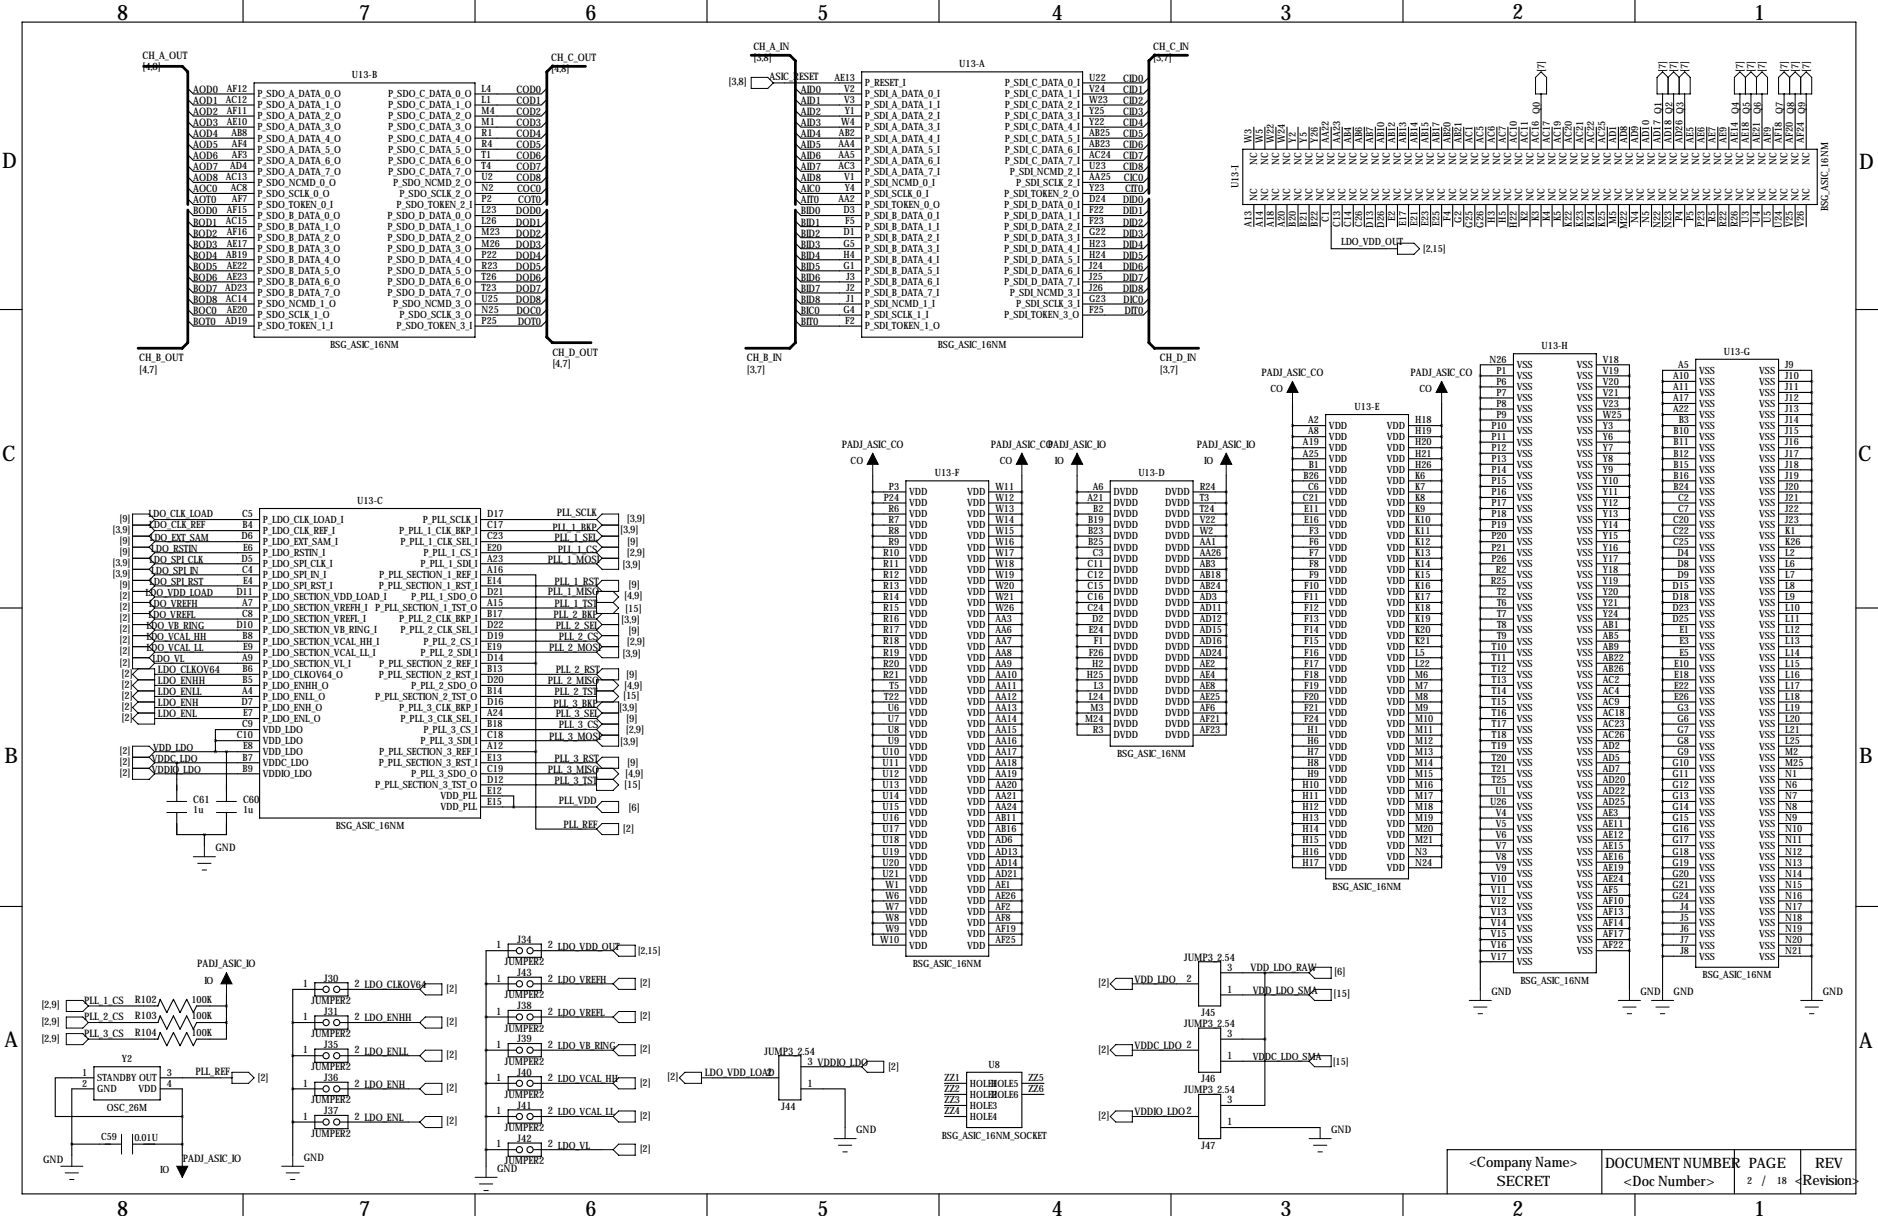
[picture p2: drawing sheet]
<svg xmlns="http://www.w3.org/2000/svg" width="432mm" height="279mm" viewBox="0 0 432 279" stroke-linecap="round" stroke-linejoin="round" font-family="sans-serif">
<defs><g id="words">
<g font-size="4.9">
<text x="26.9" y="4.6">8</text>
<text x="82.5" y="4.6">7</text>
<text x="134.6" y="4.6">6</text>
<text x="188" y="4.6">5</text>
<text x="241.8" y="4.6">4</text>
<text x="294.4" y="4.6">3</text>
<text x="347.7" y="4.3">2</text>
<text x="403.4" y="4.6">1</text>
<text x=".5" y="38.6">D</text>
<text x="427.5" y="38.9">D</text>
<text x=".5" y="105.9">C</text>
<text x="427.2" y="105.9">C</text>
<text x="1" y="175.3">B</text>
<text x="427.5" y="175.3">B</text>
<text x="1" y="240.5">A</text>
<text x="427.5" y="240.8">A</text>
<text x="26.9" y="279.3">8</text>
<text x="82.5" y="279.3">7</text>
<text x="134.6" y="279.3">6</text>
<text x="188" y="279.3">5</text>
<text x="241.8" y="279.3">4</text>
<text x="294.4" y="279.3">3</text>
<text x="347.7" y="279.3">2</text>
<text x="403.4" y="279.3">1</text>
</g>
<g font-size="3.3">
<text x="337.9" y="268.1">&lt;Company Name&gt;</text>
<text x="369.1" y="268.5">DOCUMENT NUMBER PAGE</text>
<text x="417.3" y="268.5">REV</text>
<text x="344.2" y="272.5">SECRET</text>
<text x="373.3" y="272.5">&lt;Doc Number&gt;</text>
<text x="405.1" y="272.5">/</text>
<text x="412.7" y="272.4">&lt;Revision&gt;</text>
</g>
<g font-size="2.4">
<text x="173.2" y="11.4">CH_A_IN</text>
<text x="265.2" y="11.4">CH_C_IN</text>
<text x="32.8" y="13.5">CH_A_OUT</text>
<text x="32.8" y="16">[4,8]</text>
<text x="126.7" y="14">CH_C_OUT</text>
<text x="126.7" y="16.5">[4,8]</text>
<text x="173.2" y="14">[3,8]</text>
<text x="265.2" y="14">[3,7]</text>
<text x="44.4" y="21.3">AOD0</text>
<text x="44.4" y="23.9">AOD1</text>
<text x="118.8" y="21.3">COD0</text>
<text x="118.8" y="23.9">COD1</text>
<text x="167.5" y="19.6">[3,8]</text>
<text x="176.9" y="18.3">ASIC_RESET</text>
<text x="184.1" y="21.3">AID0</text>
<text x="184.1" y="23.9">AID1</text>
<text x="258.3" y="18.8">CID0</text>
<text x="258.3" y="21.3">CID1</text>
<text x="258.3" y="23.9">CID2</text>
<text x="44.4" y="26.4">AOD2</text>
<text x="44.4" y="29">AOD3</text>
<text x="118.8" y="26.4">COD2</text>
<text x="118.8" y="29">COD3</text>
<text x="184.1" y="26.4">AID2</text>
<text x="184.1" y="29">AID3</text>
<text x="258.3" y="26.4">CID3</text>
<text x="258.3" y="29">CID4</text>
<text x="44.4" y="31.5">AOD4</text>
<text x="44.4" y="34">AOD5</text>
<text x="118.8" y="31.5">COD4</text>
<text x="118.8" y="34">COD5</text>
<text x="184.1" y="31.5">AID4</text>
<text x="184.1" y="34">AID5</text>
<text x="258.3" y="31.5">CID5</text>
<text x="258.3" y="34">CID6</text>
<text x="44.4" y="36.6">AOD6</text>
<text x="44.4" y="39.1">AOD7</text>
<text x="44.4" y="41.7">AOD8 AC13</text>
<text x="118.8" y="36.6">COD6</text>
<text x="118.8" y="39.1">COD7</text>
<text x="118.8" y="41.7">COD8</text>
<text x="184.1" y="36.6">AID6</text>
<text x="184.1" y="39.1">AID7</text>
<text x="184.1" y="41.7">AID8</text>
<text x="258.3" y="36.6">CID7</text>
<text x="258.3" y="39.1">CID8</text>
<text x="258.4" y="41.7">CIC0</text>
<text x="44.4" y="44.2">AOC0</text>
<text x="44.4" y="46.7">AOT0</text>
<text x="118.9" y="44.2">COC0</text>
<text x="119.2" y="46.7">COT0</text>
<text x="184.1" y="44.2">AIC0</text>
<text x="184.1" y="46.7">AIT0</text>
<text x="258.1" y="46.7">DID0</text>
<text x="258.7" y="44.2">CIT0</text>
<text x="44.4" y="49.3">BOD0</text>
<text x="44.4" y="51.8">BOD1</text>
<text x="118.6" y="49.3">DOD0</text>
<text x="118.6" y="51.8">DOD1</text>
<text x="184.1" y="49.3">BID0</text>
<text x="184.1" y="51.8">BID1</text>
<text x="258.1" y="49.3">DID1</text>
<text x="258.1" y="51.8">DID2</text>
<text x="44.4" y="54.4">BOD2</text>
<text x="44.4" y="56.9">BOD3</text>
<text x="44.4" y="59.4">BOD4</text>
<text x="118.6" y="54.4">DOD2</text>
<text x="118.6" y="56.9">DOD3</text>
<text x="118.6" y="59.4">DOD4</text>
<text x="184.1" y="54.4">BID2</text>
<text x="184.1" y="56.9">BID3</text>
<text x="184.1" y="59.4">BID4</text>
<text x="258.1" y="54.4">DID3</text>
<text x="258.1" y="56.9">DID4</text>
<text x="258.1" y="59.4">DID5</text>
<text x="44.4" y="62">BOD5</text>
<text x="44.4" y="64.5">BOD6</text>
<text x="118.6" y="62">DOD5</text>
<text x="118.6" y="64.5">DOD6</text>
<text x="184.1" y="62">BID5</text>
<text x="184.1" y="64.5">BID6</text>
<text x="258.1" y="62">DID6</text>
<text x="258.1" y="64.5">DID7</text>
<text x="44.4" y="67.1">BOD7 AD23</text>
<text x="44.4" y="69.6">BOD8 AC14</text>
<text x="118.6" y="67.1">DOD7</text>
<text x="118.6" y="69.6">DOD8</text>
<text x="184.1" y="67.1">BID7</text>
<text x="184.1" y="69.6">BID8</text>
<text x="258.1" y="67.1">DID8</text>
<text x="258.3" y="69.6">DIC0</text>
<text x="44.4" y="72.1">BOC0</text>
<text x="44.4" y="74.7">BOT0</text>
<text x="118.8" y="72.1">DOC0</text>
<text x="119" y="74.7">DOT0</text>
<text x="184.1" y="72.1">BIC0</text>
<text x="184.1" y="74.7">BIT0</text>
<text x="258.5" y="72.1">DIT0</text>
<text x="32" y="83.1">CH_B_OUT</text>
<text x="127" y="81.8">CH_D_OUT</text>
<text x="171.7" y="83.1">CH_B_IN</text>
<text x="266.7" y="83.1">CH_D_IN</text>
<text x="32" y="85.6">[4,7]</text>
<text x="127" y="84.3">[4,7]</text>
<text x="171.7" y="85.6">[3,7]</text>
<text x="266.7" y="85.6">[3,7]</text>
<text x="290" y="86.4">PADJ_ASIC_CO</text>
<text x="324.3" y="86.4">PADJ_ASIC_CO</text>
<text x="193.5" y="102.9">PADJ_ASIC_CO</text>
<text x="227.8" y="102.9">PADJ_ASIC_CO</text>
<text x="240.9" y="102.9">PADJ_ASIC_IO</text>
<text x="275.2" y="102.9">PADJ_ASIC_IO</text>
<text x="128" y="118.6">PLL_SCLK</text>
<text x="144.1" y="119.9">[3,9]</text>
<text x="127" y="121.9">PLL_1_BKP</text>
<text x="127.5" y="124.2">PLL_1_SEL</text>
<text x="142.6" y="122.5">[3,9]</text>
<text x="144.2" y="125.3">[9]</text>
<text x="126" y="129.3">PLL_1_MOSI</text>
<text x="128.3" y="127">PLL_1_CS</text>
<text x="143.1" y="130.6">[3,9]</text>
<text x="144.1" y="127.8">[2,9]</text>
<text x="126" y="136.7">PLL_1_MISO</text>
<text x="127.5" y="134.4">PLL_1_RST</text>
<text x="143.5" y="137.7">[4,9]</text>
<text x="144.5" y="135.2">[9]</text>
<text x="127.3" y="142">PLL_2_BKP</text>
<text x="127.5" y="139.4">PLL_1_TST</text>
<text x="142.9" y="143.1">[3,9]</text>
<text x="143.8" y="140.5">[15]</text>
<text x="126.2" y="149.6">PLL_2_MOSI</text>
<text x="127.8" y="144.5">PLL_2_SEL</text>
<text x="128.5" y="147.1">PLL_2_CS</text>
<text x="144.1" y="148.1">[2,9]</text>
<text x="144.5" y="145.6">[9]</text>
<text x="27.9" y="155.5">[2]</text>
<text x="36.3" y="154.7">LDO_CLKOV64</text>
<text x="127.8" y="154.7">PLL_2_RST</text>
<text x="143.1" y="150.9">[3,9]</text>
<text x="144" y="155.8">[9]</text>
<text x="27.9" y="158">[2]</text>
<text x="27.9" y="160.6">[2]</text>
<text x="36.3" y="157.2">LDO_ENHH</text>
<text x="36.3" y="159.8">LDO_ENLL</text>
<text x="126" y="157.2">PLL_2_MISO</text>
<text x="127.5" y="159.8">PLL_2_TST</text>
<text x="143.3" y="160.6">[15]</text>
<text x="143.5" y="158.3">[4,9]</text>
<text x="27.9" y="163.1">[2]</text>
<text x="27.9" y="165.7">[2]</text>
<text x="36.3" y="162.3">LDO_ENH</text>
<text x="36.3" y="164.8">LDO_ENL</text>
<text x="127.3" y="162.6">PLL_3_BKP</text>
<text x="127.8" y="164.8">PLL_3_SEL</text>
<text x="128.5" y="167.4">PLL_3_CS</text>
<text x="142.3" y="163.4">[3,9]</text>
<text x="144" y="165.9">[9]</text>
<text x="126.2" y="169.9">PLL_3_MOSI</text>
<text x="142.6" y="171.3">[3,9]</text>
<text x="143.9" y="168.5">[2,9]</text>
<text x="126" y="177.5">PLL_3_MISO</text>
<text x="127.5" y="175">PLL_3_RST</text>
<text x="143.8" y="178.6">[4,9]</text>
<text x="144.2" y="176.1">[9]</text>
<text x="44.4" y="184.4">C61</text>
<text x="55.9" y="184.4">C60</text>
<text x="127.5" y="180.1">PLL_3_TST</text>
<text x="128.5" y="184.7">PLL_VDD</text>
<text x="143.5" y="181.2">[15]</text>
<text x="129.5" y="190.2">PLL_REF</text>
<text x="143.2" y="191.1">[2]</text>
<text x="144.5" y="186.2">[6]</text>
<text x="49.5" y="195.6">GND</text>
<text x="114.1" y="217.9">1</text>
<text x="116.1" y="221.8">JUMPER2</text>
<text x="119" y="216.7">J34</text>
<text x="126" y="217.9">2 LDO_VDD_OUT</text>
<text x="272.3" y="220.7">JUMP3_2.54</text>
<text x="45.3" y="222.2">PADJ_ASIC_IO</text>
<text x="69.6" y="226.8">1</text>
<text x="74.6" y="225.6">J30</text>
<text x="81.5" y="226.8">2 LDO_CLKOV64</text>
<text x="102.6" y="227.9">[2]</text>
<text x="114.1" y="225.6">1</text>
<text x="119" y="224.3">J43</text>
<text x="126" y="225.6">2 LDO_VREFH</text>
<text x="252.5" y="226.6">[2]</text>
<text x="260.9" y="225.8">VDD_LDO</text>
<text x="272.8" y="225.6">2</text>
<text x="282.2" y="223">3</text>
<text x="287.5" y="223">VDD_LDO_RAW</text>
<text x="306.8" y="224.1">[6]</text>
<text x="9.5" y="231.7">[2,9]</text>
<text x="19.3" y="230.6">PLL_1_CS</text>
<text x="31" y="230.4">R102</text>
<text x="71.6" y="230.7">JUMPER2</text>
<text x="74.6" y="233.2">J31</text>
<text x="114.1" y="233.2">1</text>
<text x="116.1" y="229.4">JUMPER2</text>
<text x="119" y="231.9">J38</text>
<text x="126" y="233.2">2 LDO_VREFL</text>
<text x="276.2" y="233.5">J45</text>
<text x="282.2" y="228.1">1</text>
<text x="288" y="228.3">VDD_LDO_SMA</text>
<text x="306.6" y="229.2">[15]</text>
<text x="342.9" y="228.6">GND</text>
<text x="377.2" y="228.6">GND</text>
<text x="384.8" y="228.6">GND</text>
<text x="419.1" y="228.6">GND</text>
<text x="9.5" y="235.5">[2,9]</text>
<text x="9.5" y="239.3">[2,9]</text>
<text x="19.3" y="234.4">PLL_2_CS</text>
<text x="19.3" y="238.3">PLL_3_CS</text>
<text x="31" y="234.2">R103</text>
<text x="31" y="238.1">R104</text>
<text x="69.6" y="234.4">1</text>
<text x="71.6" y="238.3">JUMPER2</text>
<text x="81.5" y="234.4">2 LDO_ENHH</text>
<text x="102.6" y="235.5">[2]</text>
<text x="116.1" y="237">JUMPER2</text>
<text x="119" y="239.5">J39</text>
<text x="272.3" y="236">JUMP3_2.54</text>
<text x="282.2" y="238.3">3</text>
<text x="69.6" y="242.1">1</text>
<text x="71.6" y="245.9">JUMPER2</text>
<text x="74.6" y="240.8">J35</text>
<text x="81.5" y="242.1">2 LDO_ENLL</text>
<text x="102.6" y="243.1">[2]</text>
<text x="114.1" y="240.8">1</text>
<text x="116.1" y="244.7">JUMPER2</text>
<text x="126" y="240.8">2 LDO_VB_RING</text>
<text x="175.8" y="242.3">JUMP3_2.54</text>
<text x="185.7" y="244.6">3 VDDIO_LDO</text>
<text x="204.2" y="245.9">[2]</text>
<text x="252.5" y="241.9">[2]</text>
<text x="260.9" y="241">VDDC_LDO 2</text>
<text x="282.2" y="243.3">1</text>
<text x="45" y="246.9">PLL_REF</text>
<text x="59.2" y="248.5">[2]</text>
<text x="69.6" y="249.7">1</text>
<text x="74.6" y="248.4">J36</text>
<text x="81.5" y="249.7">2 LDO_ENH</text>
<text x="102.6" y="250.8">[2]</text>
<text x="114.1" y="248.4">1</text>
<text x="119" y="247.1">J40</text>
<text x="126" y="248.4">2 LDO_VCAL_HH</text>
<text x="153.4" y="248.2">[2]</text>
<text x="162.1" y="247.1">LDO_VDD_LOAD</text>
<text x="176.3" y="247.1">2</text>
<text x="185.7" y="249.7">1</text>
<text x="272.3" y="251.2">JUMP3_2.54</text>
<text x="276.2" y="248.7">J46</text>
<text x="69.6" y="257.3">1</text>
<text x="71.6" y="253.5">JUMPER2</text>
<text x="74.6" y="256">J37</text>
<text x="81.5" y="257.3">2 LDO_ENL</text>
<text x="114.1" y="256">1</text>
<text x="116.1" y="252.3">JUMPER2</text>
<text x="119" y="254.8">J41</text>
<text x="126" y="256">2 LDO_VCAL_LL</text>
<text x="179.7" y="255.1">J44</text>
<text x="252.5" y="257.1">[2]</text>
<text x="260.9" y="256.3">VDDIO_LDO2</text>
<text x="282.2" y="253.5">3</text>
<text x="71.6" y="261.2">JUMPER2</text>
<text x="102.6" y="258.4">[2]</text>
<text x="114.1" y="263.7">1</text>
<text x="116.1" y="259.9">JUMPER2</text>
<text x="119" y="262.4">J42</text>
<text x="126" y="263.7">2 LDO_VL</text>
<text x="196.8" y="260.3">GND</text>
<text x="276.2" y="264">J47</text>
<text x="282.2" y="258.6">1</text>
<text x="306.1" y="260.3">GND</text>
<text x="9.9" y="267.2">GND</text>
<text x="42" y="267">PADJ_ASIC_IO</text>
<text x="69.8" y="266.7">GND</text>
<text x="114.3" y="269.2">GND</text>
<text x="116.1" y="267.5">JUMPER2</text>
</g>
<g font-size="2.3">
<text x="220.6" y="15.5">U13-A</text>
<text x="355.1" y="16.5" transform="rotate(-90 355.1 16.5)">[7]</text>
<text x="383" y="16.5" transform="rotate(-90 383 16.5)">[7]</text>
<text x="385.6" y="16.5" transform="rotate(-90 385.6 16.5)">[7]</text>
<text x="388.1" y="16.5" transform="rotate(-90 388.1 16.5)">[7]</text>
<text x="400.8" y="16.5" transform="rotate(-90 400.8 16.5)">[7]</text>
<text x="403.4" y="16.5" transform="rotate(-90 403.4 16.5)">[7]</text>
<text x="405.9" y="16.5" transform="rotate(-90 405.9 16.5)">[7]</text>
<text x="411" y="16.5" transform="rotate(-90 411 16.5)">[7]</text>
<text x="413.5" y="16.5" transform="rotate(-90 413.5 16.5)">[7]</text>
<text x="416.1" y="16.5" transform="rotate(-90 416.1 16.5)">[7]</text>
<text x="51.9" y="23.6">AC12</text>
<text x="52.2" y="21.1">AF12</text>
<text x="59.2" y="22.4">P_SDO_A_DATA_0_O</text>
<text x="80.9" y="18">U13-B</text>
<text x="89.2" y="22.4">P_SDO_C_DATA_0_O</text>
<text x="110.7" y="21.1">L4</text>
<text x="110.7" y="23.6">L1</text>
<text x="191.9" y="18.5">AE13</text>
<text x="194.1" y="21.1">V2</text>
<text x="194.1" y="23.6">V3</text>
<text x="198.9" y="19.8">P_RESET_I</text>
<text x="198.9" y="22.4">P_SDI_A_DATA_0_I</text>
<text x="231" y="19.8">P_SDI_C_DATA_0_I</text>
<text x="231" y="22.4">P_SDI_C_DATA_1_I</text>
<text x="250.4" y="18.5">U22</text>
<text x="250.4" y="21.1">V24</text>
<text x="250.4" y="23.6">W23</text>
<text x="52.2" y="26.2">AF11</text>
<text x="52.2" y="28.7">AE10</text>
<text x="59.2" y="24.9">P_SDO_A_DATA_1_O</text>
<text x="59.2" y="27.4">P_SDO_A_DATA_2_O</text>
<text x="59.2" y="30">P_SDO_A_DATA_3_O</text>
<text x="89.2" y="24.9">P_SDO_C_DATA_1_O</text>
<text x="89.2" y="27.4">P_SDO_C_DATA_2_O</text>
<text x="89.2" y="30">P_SDO_C_DATA_3_O</text>
<text x="110.7" y="26.2">M4</text>
<text x="110.7" y="28.7">M1</text>
<text x="193.4" y="28.7">W4</text>
<text x="194.2" y="26.2">Y1</text>
<text x="198.9" y="24.9">P_SDI_A_DATA_1_I</text>
<text x="198.9" y="27.4">P_SDI_A_DATA_2_I</text>
<text x="198.9" y="30">P_SDI_A_DATA_3_I</text>
<text x="231" y="24.9">P_SDI_C_DATA_2_I</text>
<text x="231" y="27.4">P_SDI_C_DATA_3_I</text>
<text x="231" y="30">P_SDI_C_DATA_4_I</text>
<text x="250.4" y="26.2">Y25</text>
<text x="250.4" y="28.7">Y22</text>
<text x="399.8" y="26.1" transform="rotate(-90 399.8 26.1)">Q4</text>
<text x="402.3" y="26.1" transform="rotate(-90 402.3 26.1)">Q5</text>
<text x="404.9" y="26.1" transform="rotate(-90 404.9 26.1)">Q6</text>
<text x="410" y="26.1" transform="rotate(-90 410 26.1)">Q7</text>
<text x="415" y="26.1" transform="rotate(-90 415 26.1)">Q9</text>
<text x="53.2" y="31.2">AB8</text>
<text x="53.3" y="33.8">AF4</text>
<text x="59.2" y="32.5">P_SDO_A_DATA_4_O</text>
<text x="59.2" y="35.1">P_SDO_A_DATA_5_O</text>
<text x="89.2" y="32.5">P_SDO_C_DATA_4_O</text>
<text x="89.2" y="35.1">P_SDO_C_DATA_5_O</text>
<text x="110.7" y="31.2">R1</text>
<text x="110.7" y="33.8">R4</text>
<text x="192.8" y="33.8">AA4</text>
<text x="192.9" y="31.2">AB2</text>
<text x="198.9" y="32.5">P_SDI_A_DATA_4_I</text>
<text x="198.9" y="35.1">P_SDI_A_DATA_5_I</text>
<text x="231" y="32.5">P_SDI_C_DATA_5_I</text>
<text x="231" y="35.1">P_SDI_C_DATA_6_I</text>
<text x="250.4" y="31.2">AB25</text>
<text x="250.4" y="33.8">AB23</text>
<text x="287.8" y="32.8" transform="rotate(-90 287.8 32.8)">W3</text>
<text x="290.3" y="32.8" transform="rotate(-90 290.3 32.8)">W5</text>
<text x="292.9" y="32.8" transform="rotate(-90 292.9 32.8)">W22</text>
<text x="295.4" y="32.8" transform="rotate(-90 295.4 32.8)">W24</text>
<text x="297.9" y="32.8" transform="rotate(-90 297.9 32.8)">Y2</text>
<text x="300.5" y="32.8" transform="rotate(-90 300.5 32.8)">Y5</text>
<text x="303" y="32.8" transform="rotate(-90 303 32.8)">Y26</text>
<text x="305.6" y="32.8" transform="rotate(-90 305.6 32.8)">AA22</text>
<text x="308.1" y="32.8" transform="rotate(-90 308.1 32.8)">AA23</text>
<text x="310.6" y="32.8" transform="rotate(-90 310.6 32.8)">AB4</text>
<text x="313.2" y="32.8" transform="rotate(-90 313.2 32.8)">AB6</text>
<text x="315.7" y="32.8" transform="rotate(-90 315.7 32.8)">AB7</text>
<text x="318.3" y="32.8" transform="rotate(-90 318.3 32.8)">AB10</text>
<text x="320.8" y="32.8" transform="rotate(-90 320.8 32.8)">AB12</text>
<text x="323.3" y="32.8" transform="rotate(-90 323.3 32.8)">AB13</text>
<text x="325.9" y="32.8" transform="rotate(-90 325.9 32.8)">AB14</text>
<text x="328.4" y="32.8" transform="rotate(-90 328.4 32.8)">AB15</text>
<text x="331" y="32.8" transform="rotate(-90 331 32.8)">AB17</text>
<text x="333.5" y="32.8" transform="rotate(-90 333.5 32.8)">AB20</text>
<text x="336" y="32.8" transform="rotate(-90 336 32.8)">AB21</text>
<text x="338.6" y="32.8" transform="rotate(-90 338.6 32.8)">AC1</text>
<text x="341.1" y="32.8" transform="rotate(-90 341.1 32.8)">AC5</text>
<text x="343.7" y="32.8" transform="rotate(-90 343.7 32.8)">AC6</text>
<text x="346.2" y="32.8" transform="rotate(-90 346.2 32.8)">AC7</text>
<text x="348.7" y="32.8" transform="rotate(-90 348.7 32.8)">AC10</text>
<text x="351.3" y="32.8" transform="rotate(-90 351.3 32.8)">AC11</text>
<text x="353.8" y="32.8" transform="rotate(-90 353.8 32.8)">AC16 Q0</text>
<text x="356.4" y="32.8" transform="rotate(-90 356.4 32.8)">AC17</text>
<text x="358.9" y="32.8" transform="rotate(-90 358.9 32.8)">AC19</text>
<text x="361.4" y="32.8" transform="rotate(-90 361.4 32.8)">AC20</text>
<text x="364" y="32.8" transform="rotate(-90 364 32.8)">AC21</text>
<text x="366.5" y="32.8" transform="rotate(-90 366.5 32.8)">AC22</text>
<text x="369.1" y="32.8" transform="rotate(-90 369.1 32.8)">AC25</text>
<text x="371.6" y="32.8" transform="rotate(-90 371.6 32.8)">AD1</text>
<text x="374.1" y="32.8" transform="rotate(-90 374.1 32.8)">AD8</text>
<text x="376.7" y="32.8" transform="rotate(-90 376.7 32.8)">AD9</text>
<text x="379.2" y="32.8" transform="rotate(-90 379.2 32.8)">AD10</text>
<text x="381.8" y="32.8" transform="rotate(-90 381.8 32.8)">AD17 Q1</text>
<text x="384.3" y="32.8" transform="rotate(-90 384.3 32.8)">AD18 Q2</text>
<text x="386.8" y="32.8" transform="rotate(-90 386.8 32.8)">AD26 Q3</text>
<text x="389.4" y="32.8" transform="rotate(-90 389.4 32.8)">AE5</text>
<text x="391.9" y="32.8" transform="rotate(-90 391.9 32.8)">AE6</text>
<text x="394.5" y="32.8" transform="rotate(-90 394.5 32.8)">AE7</text>
<text x="397" y="32.8" transform="rotate(-90 397 32.8)">AE9</text>
<text x="399.5" y="32.8" transform="rotate(-90 399.5 32.8)">AE14</text>
<text x="402.1" y="32.8" transform="rotate(-90 402.1 32.8)">AE18</text>
<text x="404.6" y="32.8" transform="rotate(-90 404.6 32.8)">AE21</text>
<text x="407.2" y="32.8" transform="rotate(-90 407.2 32.8)">AF9</text>
<text x="409.7" y="32.8" transform="rotate(-90 409.7 32.8)">AF18</text>
<text x="412.2" y="32.8" transform="rotate(-90 412.2 32.8)">AF20 Q8</text>
<text x="414.8" y="32.8" transform="rotate(-90 414.8 32.8)">AF24</text>
<text x="52.9" y="38.9">AD4</text>
<text x="53.3" y="36.3">AF3</text>
<text x="59.2" y="37.6">P_SDO_A_DATA_6_O</text>
<text x="59.2" y="40.1">P_SDO_A_DATA_7_O</text>
<text x="89.2" y="37.6">P_SDO_C_DATA_6_O</text>
<text x="89.2" y="40.1">P_SDO_C_DATA_7_O</text>
<text x="110.7" y="36.3">T1</text>
<text x="110.7" y="38.9">T4</text>
<text x="110.7" y="41.4">U2</text>
<text x="192.8" y="36.3">AA5</text>
<text x="192.8" y="38.9">AC3</text>
<text x="194.1" y="41.4">V1</text>
<text x="198.9" y="37.6">P_SDI_A_DATA_6_I</text>
<text x="198.9" y="40.1">P_SDI_A_DATA_7_I</text>
<text x="231" y="37.6">P_SDI_C_DATA_7_I</text>
<text x="232.2" y="40.1">P_SDI_NCMD_2_I</text>
<text x="250.4" y="36.3">AC24</text>
<text x="250.4" y="38.9">U23</text>
<text x="250.4" y="41.4">AA25</text>
<text x="289.1" y="38" transform="rotate(-90 289.1 38)">NC</text>
<text x="291.6" y="38" transform="rotate(-90 291.6 38)">NC</text>
<text x="294.1" y="38" transform="rotate(-90 294.1 38)">NC</text>
<text x="296.7" y="38" transform="rotate(-90 296.7 38)">NC</text>
<text x="299.2" y="38" transform="rotate(-90 299.2 38)">NC</text>
<text x="301.8" y="38" transform="rotate(-90 301.8 38)">NC</text>
<text x="304.3" y="38" transform="rotate(-90 304.3 38)">NC</text>
<text x="306.8" y="38" transform="rotate(-90 306.8 38)">NC</text>
<text x="309.4" y="38" transform="rotate(-90 309.4 38)">NC</text>
<text x="311.9" y="38" transform="rotate(-90 311.9 38)">NC</text>
<text x="314.5" y="38" transform="rotate(-90 314.5 38)">NC</text>
<text x="317" y="38" transform="rotate(-90 317 38)">NC</text>
<text x="319.5" y="38" transform="rotate(-90 319.5 38)">NC</text>
<text x="322.1" y="38" transform="rotate(-90 322.1 38)">NC</text>
<text x="324.6" y="38" transform="rotate(-90 324.6 38)">NC</text>
<text x="327.2" y="38" transform="rotate(-90 327.2 38)">NC</text>
<text x="329.7" y="38" transform="rotate(-90 329.7 38)">NC</text>
<text x="332.2" y="38" transform="rotate(-90 332.2 38)">NC</text>
<text x="334.8" y="38" transform="rotate(-90 334.8 38)">NC</text>
<text x="337.3" y="38" transform="rotate(-90 337.3 38)">NC</text>
<text x="339.9" y="38" transform="rotate(-90 339.9 38)">NC</text>
<text x="342.4" y="38" transform="rotate(-90 342.4 38)">NC</text>
<text x="344.9" y="38" transform="rotate(-90 344.9 38)">NC</text>
<text x="347.5" y="38" transform="rotate(-90 347.5 38)">NC</text>
<text x="350" y="38" transform="rotate(-90 350 38)">NC</text>
<text x="352.6" y="38" transform="rotate(-90 352.6 38)">NC</text>
<text x="355.1" y="38" transform="rotate(-90 355.1 38)">NC</text>
<text x="357.6" y="38" transform="rotate(-90 357.6 38)">NC</text>
<text x="360.2" y="38" transform="rotate(-90 360.2 38)">NC</text>
<text x="362.7" y="38" transform="rotate(-90 362.7 38)">NC</text>
<text x="365.3" y="38" transform="rotate(-90 365.3 38)">NC</text>
<text x="367.8" y="38" transform="rotate(-90 367.8 38)">NC</text>
<text x="370.3" y="38" transform="rotate(-90 370.3 38)">NC</text>
<text x="372.9" y="38" transform="rotate(-90 372.9 38)">NC</text>
<text x="375.4" y="38" transform="rotate(-90 375.4 38)">NC</text>
<text x="378" y="38" transform="rotate(-90 378 38)">NC</text>
<text x="380.5" y="38" transform="rotate(-90 380.5 38)">NC</text>
<text x="383" y="38" transform="rotate(-90 383 38)">NC</text>
<text x="385.6" y="38" transform="rotate(-90 385.6 38)">NC</text>
<text x="388.1" y="38" transform="rotate(-90 388.1 38)">NC</text>
<text x="390.7" y="38" transform="rotate(-90 390.7 38)">NC</text>
<text x="393.2" y="38" transform="rotate(-90 393.2 38)">NC</text>
<text x="395.7" y="38" transform="rotate(-90 395.7 38)">NC</text>
<text x="398.3" y="38" transform="rotate(-90 398.3 38)">NC</text>
<text x="400.8" y="38" transform="rotate(-90 400.8 38)">NC</text>
<text x="403.4" y="38" transform="rotate(-90 403.4 38)">NC</text>
<text x="405.9" y="38" transform="rotate(-90 405.9 38)">NC</text>
<text x="408.4" y="38" transform="rotate(-90 408.4 38)">NC</text>
<text x="411" y="38" transform="rotate(-90 411 38)">NC</text>
<text x="413.5" y="38" transform="rotate(-90 413.5 38)">NC</text>
<text x="416.1" y="38" transform="rotate(-90 416.1 38)">NC</text>
<text x="53.1" y="43.9">AC8</text>
<text x="53.3" y="46.5">AF7</text>
<text x="59.2" y="42.7">P_SDO_NCMD_0_O</text>
<text x="59.2" y="45.2">P_SDO_SCLK_0_O</text>
<text x="59.2" y="47.8">P_SDO_TOKEN_0_I</text>
<text x="90.4" y="42.7">P_SDO_NCMD_2_O</text>
<text x="91.2" y="47.8">P_SDO_TOKEN_2_I</text>
<text x="91.9" y="45.2">P_SDO_SCLK_2_O</text>
<text x="110.7" y="43.9">N2</text>
<text x="110.7" y="46.5">P2</text>
<text x="192.8" y="46.5">AA2</text>
<text x="194.2" y="43.9">Y4</text>
<text x="198.9" y="42.7">P_SDI_NCMD_0_I</text>
<text x="198.9" y="45.2">P_SDI_SCLK_0_I</text>
<text x="198.9" y="47.8">P_SDI_TOKEN_0_O</text>
<text x="230.9" y="45.2">P_SDI_TOKEN_2_O</text>
<text x="230.9" y="47.8">P_SDI_D_DATA_0_I</text>
<text x="233.7" y="42.7">P_SDI_SCLK_2_I</text>
<text x="250.4" y="43.9">Y23</text>
<text x="250.4" y="46.5">D24</text>
<text x="284.7" y="43.2" transform="rotate(-90 284.7 43.2)">U13-I</text>
<text x="289.1" y="46.2" transform="rotate(-90 289.1 46.2)">NC</text>
<text x="291.6" y="46.2" transform="rotate(-90 291.6 46.2)">NC</text>
<text x="294.1" y="46.2" transform="rotate(-90 294.1 46.2)">NC</text>
<text x="296.7" y="46.2" transform="rotate(-90 296.7 46.2)">NC</text>
<text x="299.2" y="46.2" transform="rotate(-90 299.2 46.2)">NC</text>
<text x="301.8" y="46.2" transform="rotate(-90 301.8 46.2)">NC</text>
<text x="304.3" y="46.2" transform="rotate(-90 304.3 46.2)">NC</text>
<text x="306.8" y="46.2" transform="rotate(-90 306.8 46.2)">NC</text>
<text x="309.4" y="46.2" transform="rotate(-90 309.4 46.2)">NC</text>
<text x="311.9" y="46.2" transform="rotate(-90 311.9 46.2)">NC</text>
<text x="314.5" y="46.2" transform="rotate(-90 314.5 46.2)">NC</text>
<text x="317" y="46.2" transform="rotate(-90 317 46.2)">NC</text>
<text x="319.5" y="46.2" transform="rotate(-90 319.5 46.2)">NC</text>
<text x="322.1" y="46.2" transform="rotate(-90 322.1 46.2)">NC</text>
<text x="324.6" y="46.2" transform="rotate(-90 324.6 46.2)">NC</text>
<text x="327.2" y="46.2" transform="rotate(-90 327.2 46.2)">NC</text>
<text x="329.7" y="46.2" transform="rotate(-90 329.7 46.2)">NC</text>
<text x="332.2" y="46.2" transform="rotate(-90 332.2 46.2)">NC</text>
<text x="334.8" y="46.2" transform="rotate(-90 334.8 46.2)">NC</text>
<text x="337.3" y="46.2" transform="rotate(-90 337.3 46.2)">NC</text>
<text x="339.9" y="46.2" transform="rotate(-90 339.9 46.2)">NC</text>
<text x="342.4" y="46.2" transform="rotate(-90 342.4 46.2)">NC</text>
<text x="344.9" y="46.2" transform="rotate(-90 344.9 46.2)">NC</text>
<text x="347.5" y="46.2" transform="rotate(-90 347.5 46.2)">NC</text>
<text x="350" y="46.2" transform="rotate(-90 350 46.2)">NC</text>
<text x="352.6" y="46.2" transform="rotate(-90 352.6 46.2)">NC</text>
<text x="355.1" y="46.2" transform="rotate(-90 355.1 46.2)">NC</text>
<text x="357.6" y="46.2" transform="rotate(-90 357.6 46.2)">NC</text>
<text x="360.2" y="46.2" transform="rotate(-90 360.2 46.2)">NC</text>
<text x="362.7" y="46.2" transform="rotate(-90 362.7 46.2)">NC</text>
<text x="365.3" y="46.2" transform="rotate(-90 365.3 46.2)">NC</text>
<text x="367.8" y="46.2" transform="rotate(-90 367.8 46.2)">NC</text>
<text x="370.3" y="46.2" transform="rotate(-90 370.3 46.2)">NC</text>
<text x="372.9" y="46.2" transform="rotate(-90 372.9 46.2)">NC</text>
<text x="375.4" y="46.2" transform="rotate(-90 375.4 46.2)">NC</text>
<text x="378" y="46.2" transform="rotate(-90 378 46.2)">NC</text>
<text x="380.5" y="46.2" transform="rotate(-90 380.5 46.2)">NC</text>
<text x="383" y="46.2" transform="rotate(-90 383 46.2)">NC</text>
<text x="385.6" y="46.2" transform="rotate(-90 385.6 46.2)">NC</text>
<text x="388.1" y="46.2" transform="rotate(-90 388.1 46.2)">NC</text>
<text x="390.7" y="46.2" transform="rotate(-90 390.7 46.2)">NC</text>
<text x="393.2" y="46.2" transform="rotate(-90 393.2 46.2)">NC</text>
<text x="395.7" y="46.2" transform="rotate(-90 395.7 46.2)">NC</text>
<text x="398.3" y="46.2" transform="rotate(-90 398.3 46.2)">NC</text>
<text x="400.8" y="46.2" transform="rotate(-90 400.8 46.2)">NC</text>
<text x="403.4" y="46.2" transform="rotate(-90 403.4 46.2)">NC</text>
<text x="405.9" y="46.2" transform="rotate(-90 405.9 46.2)">NC</text>
<text x="408.4" y="46.2" transform="rotate(-90 408.4 46.2)">NC</text>
<text x="411" y="46.2" transform="rotate(-90 411 46.2)">NC</text>
<text x="413.5" y="46.2" transform="rotate(-90 413.5 46.2)">NC</text>
<text x="416.1" y="46.2" transform="rotate(-90 416.1 46.2)">NC</text>
<text x="51.9" y="51.6">AC15</text>
<text x="52.2" y="49">AF15</text>
<text x="59.2" y="50.3">P_SDO_B_DATA_0_O</text>
<text x="59.2" y="52.8">P_SDO_B_DATA_1_O</text>
<text x="89.1" y="50.3">P_SDO_D_DATA_0_O</text>
<text x="89.1" y="52.8">P_SDO_D_DATA_1_O</text>
<text x="110.7" y="49">L23</text>
<text x="110.7" y="51.6">L26</text>
<text x="194" y="49">D3</text>
<text x="194.4" y="51.6">F5</text>
<text x="198.9" y="50.3">P_SDI_B_DATA_0_I</text>
<text x="198.9" y="52.8">P_SDI_B_DATA_1_I</text>
<text x="230.9" y="50.3">P_SDI_D_DATA_1_I</text>
<text x="230.9" y="52.8">P_SDI_D_DATA_2_I</text>
<text x="250.4" y="49">F22</text>
<text x="250.4" y="51.6">F23</text>
<text x="287.8" y="52.2" transform="rotate(-90 287.8 52.2)">A13</text>
<text x="290.3" y="52.2" transform="rotate(-90 290.3 52.2)">A14</text>
<text x="292.9" y="52.2" transform="rotate(-90 292.9 52.2)">A18</text>
<text x="295.4" y="52.2" transform="rotate(-90 295.4 52.2)">A20</text>
<text x="297.9" y="52.1" transform="rotate(-90 297.9 52.1)">B20</text>
<text x="300.5" y="52.1" transform="rotate(-90 300.5 52.1)">B21</text>
<text x="303" y="52.1" transform="rotate(-90 303 52.1)">B22</text>
<text x="305.6" y="51" transform="rotate(-90 305.6 51)">C1</text>
<text x="308.1" y="52.2" transform="rotate(-90 308.1 52.2)">C13</text>
<text x="310.6" y="52.2" transform="rotate(-90 310.6 52.2)">C14</text>
<text x="313.2" y="52.2" transform="rotate(-90 313.2 52.2)">C26</text>
<text x="315.7" y="52.3" transform="rotate(-90 315.7 52.3)">D13</text>
<text x="318.3" y="52.3" transform="rotate(-90 318.3 52.3)">D26</text>
<text x="320.8" y="50.8" transform="rotate(-90 320.8 50.8)">E2</text>
<text x="323.3" y="51.9" transform="rotate(-90 323.3 51.9)">E17</text>
<text x="325.9" y="51.9" transform="rotate(-90 325.9 51.9)">E21</text>
<text x="328.4" y="51.9" transform="rotate(-90 328.4 51.9)">E23</text>
<text x="331" y="51.9" transform="rotate(-90 331 51.9)">E25</text>
<text x="333.5" y="50.8" transform="rotate(-90 333.5 50.8)">F4</text>
<text x="336" y="51.1" transform="rotate(-90 336 51.1)">G2</text>
<text x="338.6" y="52.3" transform="rotate(-90 338.6 52.3)">G25</text>
<text x="341.1" y="52.3" transform="rotate(-90 341.1 52.3)">G26</text>
<text x="343.7" y="51.1" transform="rotate(-90 343.7 51.1)">H3</text>
<text x="346.2" y="51.1" transform="rotate(-90 346.2 51.1)">H5</text>
<text x="348.7" y="52.3" transform="rotate(-90 348.7 52.3)">H22</text>
<text x="351.3" y="50.9" transform="rotate(-90 351.3 50.9)">K2</text>
<text x="353.8" y="50.9" transform="rotate(-90 353.8 50.9)">K3</text>
<text x="356.4" y="50.9" transform="rotate(-90 356.4 50.9)">K4</text>
<text x="358.9" y="50.9" transform="rotate(-90 358.9 50.9)">K5</text>
<text x="361.4" y="52.1" transform="rotate(-90 361.4 52.1)">K22</text>
<text x="364" y="52.1" transform="rotate(-90 364 52.1)">K23</text>
<text x="366.5" y="52.1" transform="rotate(-90 366.5 52.1)">K24</text>
<text x="369.1" y="52.1" transform="rotate(-90 369.1 52.1)">K25</text>
<text x="371.6" y="51.5" transform="rotate(-90 371.6 51.5)">M5</text>
<text x="374.1" y="52.7" transform="rotate(-90 374.1 52.7)">M22</text>
<text x="376.7" y="51.3" transform="rotate(-90 376.7 51.3)">N4</text>
<text x="379.2" y="51.3" transform="rotate(-90 379.2 51.3)">N5</text>
<text x="381.8" y="52.5" transform="rotate(-90 381.8 52.5)">N22</text>
<text x="384.3" y="52.5" transform="rotate(-90 384.3 52.5)">N23</text>
<text x="386.8" y="50.9" transform="rotate(-90 386.8 50.9)">P4</text>
<text x="389.4" y="50.9" transform="rotate(-90 389.4 50.9)">P5</text>
<text x="391.9" y="52.1" transform="rotate(-90 391.9 52.1)">P23</text>
<text x="394.5" y="51" transform="rotate(-90 394.5 51)">R5</text>
<text x="397" y="52.2" transform="rotate(-90 397 52.2)">R22</text>
<text x="399.5" y="52.2" transform="rotate(-90 399.5 52.2)">R26</text>
<text x="402.1" y="51.1" transform="rotate(-90 402.1 51.1)">U3</text>
<text x="404.6" y="51.1" transform="rotate(-90 404.6 51.1)">U4</text>
<text x="407.2" y="51.1" transform="rotate(-90 407.2 51.1)">U5</text>
<text x="409.7" y="52.3" transform="rotate(-90 409.7 52.3)">U24</text>
<text x="412.2" y="52.2" transform="rotate(-90 412.2 52.2)">V25</text>
<text x="414.8" y="52.2" transform="rotate(-90 414.8 52.2)">V26</text>
<text x="420.4" y="48.5" transform="rotate(-90 420.4 48.5)">BSG_ASIC_16NM</text>
<text x="52" y="59.2">AB19</text>
<text x="52.2" y="54.1">AF16</text>
<text x="52.2" y="56.6">AE17</text>
<text x="59.2" y="55.4">P_SDO_B_DATA_2_O</text>
<text x="59.2" y="57.9">P_SDO_B_DATA_3_O</text>
<text x="89.1" y="55.4">P_SDO_D_DATA_2_O</text>
<text x="89.1" y="57.9">P_SDO_D_DATA_3_O</text>
<text x="110.7" y="54.1">M23</text>
<text x="110.7" y="56.6">M26</text>
<text x="110.7" y="59.2">P22</text>
<text x="194" y="54.1">D1</text>
<text x="194" y="56.6">G5</text>
<text x="194" y="59.2">H4</text>
<text x="198.9" y="55.4">P_SDI_B_DATA_2_I</text>
<text x="198.9" y="57.9">P_SDI_B_DATA_3_I</text>
<text x="230.9" y="55.4">P_SDI_D_DATA_3_I</text>
<text x="230.9" y="57.9">P_SDI_D_DATA_4_I</text>
<text x="250.4" y="54.1">G22</text>
<text x="250.4" y="56.6">H23</text>
<text x="250.4" y="59.2">H24</text>
<text x="308.4" y="56.4">LDO_VDD_OUT</text>
<text x="327.2" y="57.9">[2,15]</text>
<text x="52.2" y="61.7">AE22</text>
<text x="52.2" y="64.3">AE23</text>
<text x="59.2" y="60.5">P_SDO_B_DATA_4_O</text>
<text x="59.2" y="63">P_SDO_B_DATA_5_O</text>
<text x="59.2" y="65.5">P_SDO_B_DATA_6_O</text>
<text x="89.1" y="60.5">P_SDO_D_DATA_4_O</text>
<text x="89.1" y="63">P_SDO_D_DATA_5_O</text>
<text x="89.1" y="65.5">P_SDO_D_DATA_6_O</text>
<text x="110.7" y="61.7">R23</text>
<text x="110.7" y="64.3">T26</text>
<text x="194" y="61.7">G1</text>
<text x="194.6" y="64.3">J3</text>
<text x="198.9" y="60.5">P_SDI_B_DATA_4_I</text>
<text x="198.9" y="63">P_SDI_B_DATA_5_I</text>
<text x="198.9" y="65.5">P_SDI_B_DATA_6_I</text>
<text x="230.9" y="60.5">P_SDI_D_DATA_5_I</text>
<text x="230.9" y="63">P_SDI_D_DATA_6_I</text>
<text x="230.9" y="65.5">P_SDI_D_DATA_7_I</text>
<text x="250.4" y="61.7">J24</text>
<text x="250.4" y="64.3">J25</text>
<text x="52.2" y="71.9">AE20</text>
<text x="59.2" y="68.1">P_SDO_B_DATA_7_O</text>
<text x="59.2" y="70.6">P_SDO_NCMD_1_O</text>
<text x="89.1" y="68.1">P_SDO_D_DATA_7_O</text>
<text x="90.4" y="70.6">P_SDO_NCMD_3_O</text>
<text x="110.7" y="66.8">T23</text>
<text x="110.7" y="69.3">U25</text>
<text x="110.7" y="71.9">N25</text>
<text x="194" y="71.9">G4</text>
<text x="194.6" y="66.8">J2</text>
<text x="194.6" y="69.3">J1</text>
<text x="198.9" y="68.1">P_SDI_B_DATA_7_I</text>
<text x="198.9" y="70.6">P_SDI_NCMD_1_I</text>
<text x="232.2" y="68.1">P_SDI_NCMD_3_I</text>
<text x="233.7" y="70.6">P_SDI_SCLK_3_I</text>
<text x="250.4" y="66.8">J26</text>
<text x="250.4" y="69.3">G23</text>
<text x="250.4" y="71.9">F25</text>
<text x="51.8" y="74.4">AD19</text>
<text x="59.2" y="73.2">P_SDO_SCLK_1_O</text>
<text x="59.2" y="75.7">P_SDO_TOKEN_1_I</text>
<text x="91.2" y="75.7">P_SDO_TOKEN_3_I</text>
<text x="91.9" y="73.2">P_SDO_SCLK_3_O</text>
<text x="110.7" y="74.4">P25</text>
<text x="194.4" y="74.4">F2</text>
<text x="198.9" y="73.2">P_SDI_SCLK_1_I</text>
<text x="198.9" y="75.7">P_SDI_TOKEN_1_O</text>
<text x="230.9" y="73.2">P_SDI_TOKEN_3_O</text>
<text x="75.9" y="80">BSG_ASIC_16NM</text>
<text x="215.6" y="80">BSG_ASIC_16NM</text>
<text x="342.5" y="83.3">N26</text>
<text x="354.4" y="80.3">U13-H</text>
<text x="368.6" y="83.3">V18</text>
<text x="396.4" y="81.5">U13-G</text>
<text x="344.1" y="85.9">P1</text>
<text x="344.1" y="88.4">P6</text>
<text x="348.7" y="84.6">VSS</text>
<text x="348.7" y="87.1">VSS</text>
<text x="348.7" y="89.7">VSS</text>
<text x="362.6" y="84.6">VSS</text>
<text x="362.6" y="87.1">VSS</text>
<text x="362.6" y="89.7">VSS</text>
<text x="368.6" y="85.9">V19</text>
<text x="368.6" y="88.4">V20</text>
<text x="384.7" y="87.1">A10</text>
<text x="384.7" y="89.7">A11</text>
<text x="385.9" y="84.6">A5</text>
<text x="390.7" y="85.9">VSS</text>
<text x="390.7" y="88.4">VSS</text>
<text x="404.5" y="85.9">VSS</text>
<text x="404.5" y="88.4">VSS</text>
<text x="410.5" y="84.6">J9</text>
<text x="410.5" y="87.1">J10</text>
<text x="410.5" y="89.7">J11</text>
<text x="292.1" y="90.2">CO</text>
<text x="311.5" y="94.2">U13-E</text>
<text x="326.4" y="90.2">CO</text>
<text x="344.1" y="90.9">P7</text>
<text x="344.1" y="93.5">P8</text>
<text x="348.7" y="92.2">VSS</text>
<text x="348.7" y="94.7">VSS</text>
<text x="362.6" y="92.2">VSS</text>
<text x="362.6" y="94.7">VSS</text>
<text x="368.6" y="90.9">V21</text>
<text x="368.6" y="93.5">V23</text>
<text x="384.7" y="92.2">A17</text>
<text x="384.7" y="94.7">A22</text>
<text x="390.7" y="90.9">VSS</text>
<text x="390.7" y="93.5">VSS</text>
<text x="404.5" y="90.9">VSS</text>
<text x="404.5" y="93.5">VSS</text>
<text x="410.5" y="92.2">J12</text>
<text x="410.5" y="94.7">J13</text>
<text x="300.8" y="97.3">A2</text>
<text x="300.8" y="99.8">A8</text>
<text x="305.6" y="98.6">VDD</text>
<text x="305.6" y="101.1">VDD</text>
<text x="318.9" y="98.6">VDD</text>
<text x="318.9" y="101.1">VDD</text>
<text x="325.4" y="97.3">H18</text>
<text x="325.4" y="99.8">H19</text>
<text x="342.9" y="98.6">P10</text>
<text x="342.9" y="101.1">P11</text>
<text x="344.1" y="96">P9</text>
<text x="348.7" y="97.3">VSS</text>
<text x="348.7" y="99.8">VSS</text>
<text x="362.6" y="97.3">VSS</text>
<text x="362.6" y="99.8">VSS</text>
<text x="368.6" y="96">W25</text>
<text x="368.6" y="98.6">Y3</text>
<text x="368.6" y="101.1">Y6</text>
<text x="384.8" y="99.8">B10</text>
<text x="386" y="97.3">B3</text>
<text x="390.7" y="96">VSS</text>
<text x="390.7" y="98.6">VSS</text>
<text x="390.7" y="101.1">VSS</text>
<text x="404.5" y="96">VSS</text>
<text x="404.5" y="98.6">VSS</text>
<text x="404.5" y="101.1">VSS</text>
<text x="410.5" y="97.3">J14</text>
<text x="410.5" y="99.8">J15</text>
<text x="195.6" y="106.7">CO</text>
<text x="229.9" y="106.7">CO</text>
<text x="242.6" y="106.7">IO</text>
<text x="276.9" y="106.7">IO</text>
<text x="299.6" y="102.4">A19</text>
<text x="299.6" y="104.9">A25</text>
<text x="300.9" y="107.4">B1</text>
<text x="305.6" y="103.6">VDD</text>
<text x="305.6" y="106.2">VDD</text>
<text x="318.9" y="103.6">VDD</text>
<text x="318.9" y="106.2">VDD</text>
<text x="325.4" y="102.4">H20</text>
<text x="325.4" y="104.9">H21</text>
<text x="325.4" y="107.4">H26</text>
<text x="342.9" y="103.6">P12</text>
<text x="342.9" y="106.2">P13</text>
<text x="348.7" y="102.4">VSS</text>
<text x="348.7" y="104.9">VSS</text>
<text x="348.7" y="107.4">VSS</text>
<text x="362.6" y="102.4">VSS</text>
<text x="362.6" y="104.9">VSS</text>
<text x="362.6" y="107.4">VSS</text>
<text x="368.6" y="103.6">Y7</text>
<text x="368.6" y="106.2">Y8</text>
<text x="384.8" y="102.4">B11</text>
<text x="384.8" y="104.9">B12</text>
<text x="384.8" y="107.4">B15</text>
<text x="390.7" y="103.6">VSS</text>
<text x="390.7" y="106.2">VSS</text>
<text x="404.5" y="103.6">VSS</text>
<text x="404.5" y="106.2">VSS</text>
<text x="410.5" y="102.4">J16</text>
<text x="410.5" y="104.9">J17</text>
<text x="410.5" y="107.4">J18</text>
<text x="204.4" y="112.5">P3</text>
<text x="209" y="113.8">VDD</text>
<text x="214.9" y="109.5">U13-F</text>
<text x="222.4" y="113.8">VDD</text>
<text x="228.9" y="112.5">W11</text>
<text x="251.2" y="112.5">A6</text>
<text x="256" y="113.8">DVDD</text>
<text x="261.7" y="109.5">U13-D</text>
<text x="267.9" y="113.8">DVDD</text>
<text x="275.8" y="112.5">R24</text>
<text x="299.7" y="110">B26</text>
<text x="300.8" y="112.5">C6</text>
<text x="305.6" y="108.7">VDD</text>
<text x="305.6" y="111.3">VDD</text>
<text x="305.6" y="113.8">VDD</text>
<text x="318.9" y="108.7">VDD</text>
<text x="318.9" y="111.3">VDD</text>
<text x="318.9" y="113.8">VDD</text>
<text x="325.4" y="110">K6</text>
<text x="325.4" y="112.5">K7</text>
<text x="342.9" y="108.7">P14</text>
<text x="342.9" y="111.3">P15</text>
<text x="342.9" y="113.8">P16</text>
<text x="348.7" y="110">VSS</text>
<text x="348.7" y="112.5">VSS</text>
<text x="362.6" y="110">VSS</text>
<text x="362.6" y="112.5">VSS</text>
<text x="368.6" y="108.7">Y9</text>
<text x="368.6" y="111.3">Y10</text>
<text x="368.6" y="113.8">Y11</text>
<text x="384.8" y="110">B16</text>
<text x="384.8" y="112.5">B24</text>
<text x="390.7" y="108.7">VSS</text>
<text x="390.7" y="111.3">VSS</text>
<text x="390.7" y="113.8">VSS</text>
<text x="404.5" y="108.7">VSS</text>
<text x="404.5" y="111.3">VSS</text>
<text x="404.5" y="113.8">VSS</text>
<text x="410.5" y="110">J19</text>
<text x="410.5" y="112.5">J20</text>
<text x="27.5" y="119.9">[9]</text>
<text x="34.1" y="118.9">LDO_CLK_LOAD</text>
<text x="55.7" y="118.9">C5</text>
<text x="82.1" y="115.8">U13-C</text>
<text x="112" y="118.9">D17</text>
<text x="203.2" y="115.1">P24</text>
<text x="204.3" y="117.6">R6</text>
<text x="209" y="116.3">VDD</text>
<text x="209" y="118.9">VDD</text>
<text x="222.4" y="116.3">VDD</text>
<text x="222.4" y="118.9">VDD</text>
<text x="228.9" y="115.1">W12</text>
<text x="228.9" y="117.6">W13</text>
<text x="250.1" y="115.1">A21</text>
<text x="251.4" y="117.6">B2</text>
<text x="256" y="116.3">DVDD</text>
<text x="256" y="118.9">DVDD</text>
<text x="267.9" y="116.3">DVDD</text>
<text x="267.9" y="118.9">DVDD</text>
<text x="275.8" y="115.1">T3</text>
<text x="275.8" y="117.6">T24</text>
<text x="299.6" y="115.1">C21</text>
<text x="299.8" y="117.6">E11</text>
<text x="305.6" y="116.3">VDD</text>
<text x="305.6" y="118.9">VDD</text>
<text x="318.9" y="116.3">VDD</text>
<text x="318.9" y="118.9">VDD</text>
<text x="325.4" y="115.1">K8</text>
<text x="325.4" y="117.6">K9</text>
<text x="342.9" y="116.3">P17</text>
<text x="342.9" y="118.9">P18</text>
<text x="348.7" y="115.1">VSS</text>
<text x="348.7" y="117.6">VSS</text>
<text x="362.6" y="115.1">VSS</text>
<text x="362.6" y="117.6">VSS</text>
<text x="368.6" y="116.3">Y12</text>
<text x="368.6" y="118.9">Y13</text>
<text x="385.9" y="115.1">C2</text>
<text x="385.9" y="117.6">C7</text>
<text x="390.7" y="116.3">VSS</text>
<text x="390.7" y="118.9">VSS</text>
<text x="404.5" y="116.3">VSS</text>
<text x="404.5" y="118.9">VSS</text>
<text x="410.5" y="115.1">J21</text>
<text x="410.5" y="117.6">J22</text>
<text x="25.9" y="122.4">[3,9]</text>
<text x="27.5" y="125">[9]</text>
<text x="34.3" y="121.4">LDO_CLK_REF</text>
<text x="34.4" y="124.2">LDO_EXT_SAM</text>
<text x="55.5" y="124">D6</text>
<text x="55.8" y="121.4">B4</text>
<text x="60.5" y="120.1">P_LDO_CLK_LOAD_I</text>
<text x="60.5" y="122.7">P_LDO_CLK_REF_I</text>
<text x="60.5" y="125.2">P_LDO_EXT_SAM_I</text>
<text x="91.8" y="122.7">P_PLL_1_CLK_BKP_I</text>
<text x="92.1" y="125.2">P_PLL_1_CLK_SEL_I</text>
<text x="97.2" y="120.1">P_PLL_SCLK_I</text>
<text x="112" y="121.4">C17</text>
<text x="112" y="124">C23</text>
<text x="204.3" y="120.1">R7</text>
<text x="204.3" y="122.7">R8</text>
<text x="204.3" y="125.2">R9</text>
<text x="209" y="121.4">VDD</text>
<text x="209" y="124">VDD</text>
<text x="222.4" y="121.4">VDD</text>
<text x="222.4" y="124">VDD</text>
<text x="228.9" y="120.1">W14</text>
<text x="228.9" y="122.7">W15</text>
<text x="228.9" y="125.2">W16</text>
<text x="250.2" y="120.1">B19</text>
<text x="250.2" y="122.7">B23</text>
<text x="250.2" y="125.2">B25</text>
<text x="256" y="121.4">DVDD</text>
<text x="256" y="124">DVDD</text>
<text x="267.9" y="121.4">DVDD</text>
<text x="267.9" y="124">DVDD</text>
<text x="275.8" y="120.1">V22</text>
<text x="275.8" y="122.7">W2</text>
<text x="275.8" y="125.2">AA1</text>
<text x="299.8" y="120.1">E16</text>
<text x="301" y="122.7">F3</text>
<text x="301" y="125.2">F6</text>
<text x="305.6" y="121.4">VDD</text>
<text x="305.6" y="124">VDD</text>
<text x="318.9" y="121.4">VDD</text>
<text x="318.9" y="124">VDD</text>
<text x="325.4" y="120.1">K10</text>
<text x="325.4" y="122.7">K11</text>
<text x="325.4" y="125.2">K12</text>
<text x="342.9" y="121.4">P19</text>
<text x="342.9" y="124">P20</text>
<text x="348.7" y="120.1">VSS</text>
<text x="348.7" y="122.7">VSS</text>
<text x="348.7" y="125.2">VSS</text>
<text x="362.6" y="120.1">VSS</text>
<text x="362.6" y="122.7">VSS</text>
<text x="362.6" y="125.2">VSS</text>
<text x="368.6" y="121.4">Y14</text>
<text x="368.6" y="124">Y15</text>
<text x="384.7" y="120.1">C20</text>
<text x="384.7" y="122.7">C22</text>
<text x="384.7" y="125.2">C25</text>
<text x="390.7" y="121.4">VSS</text>
<text x="390.7" y="124">VSS</text>
<text x="404.5" y="121.4">VSS</text>
<text x="404.5" y="124">VSS</text>
<text x="410.5" y="120.1">J23</text>
<text x="410.5" y="122.7">K1</text>
<text x="410.5" y="125.2">K26</text>
<text x="25.9" y="130.1">[3,9]</text>
<text x="27.5" y="127.5">[9]</text>
<text x="34.4" y="129.3">LDO_SPI_CLK</text>
<text x="34.8" y="131.8">LDO_SPI_IN</text>
<text x="34.8" y="126.7">LDO_RSTIN</text>
<text x="55.5" y="129">D5</text>
<text x="55.7" y="131.6">C4</text>
<text x="55.9" y="126.5">E6</text>
<text x="60.5" y="127.8">P_LDO_RSTIN_I</text>
<text x="60.5" y="130.3">P_LDO_SPI_CLK_I</text>
<text x="96.7" y="130.3">P_PLL_1_SDI_I</text>
<text x="97.3" y="127.8">P_PLL_1_CS_I</text>
<text x="112" y="126.5">E20</text>
<text x="112" y="129">A23</text>
<text x="112" y="131.6">A16</text>
<text x="203.1" y="127.8">R10</text>
<text x="203.1" y="130.3">R11</text>
<text x="209" y="126.5">VDD</text>
<text x="209" y="129">VDD</text>
<text x="209" y="131.6">VDD</text>
<text x="222.4" y="126.5">VDD</text>
<text x="222.4" y="129">VDD</text>
<text x="222.4" y="131.6">VDD</text>
<text x="228.9" y="127.8">W17</text>
<text x="228.9" y="130.3">W18</text>
<text x="250.1" y="130.3">C11</text>
<text x="251.2" y="127.8">C3</text>
<text x="256" y="126.5">DVDD</text>
<text x="256" y="129">DVDD</text>
<text x="256" y="131.6">DVDD</text>
<text x="267.9" y="126.5">DVDD</text>
<text x="267.9" y="129">DVDD</text>
<text x="267.9" y="131.6">DVDD</text>
<text x="275.8" y="127.8">AA26</text>
<text x="275.8" y="130.3">AB3</text>
<text x="301" y="127.8">F7</text>
<text x="301" y="130.3">F8</text>
<text x="305.6" y="126.5">VDD</text>
<text x="305.6" y="129">VDD</text>
<text x="305.6" y="131.6">VDD</text>
<text x="318.9" y="126.5">VDD</text>
<text x="318.9" y="129">VDD</text>
<text x="318.9" y="131.6">VDD</text>
<text x="325.4" y="127.8">K13</text>
<text x="325.4" y="130.3">K14</text>
<text x="342.9" y="126.5">P21</text>
<text x="342.9" y="129">P26</text>
<text x="344" y="131.6">R2</text>
<text x="348.7" y="127.8">VSS</text>
<text x="348.7" y="130.3">VSS</text>
<text x="362.6" y="127.8">VSS</text>
<text x="362.6" y="130.3">VSS</text>
<text x="368.6" y="126.5">Y16</text>
<text x="368.6" y="129">Y17</text>
<text x="368.6" y="131.6">Y18</text>
<text x="385.7" y="127.8">D4</text>
<text x="385.7" y="130.3">D8</text>
<text x="390.7" y="126.5">VSS</text>
<text x="390.7" y="129">VSS</text>
<text x="390.7" y="131.6">VSS</text>
<text x="404.5" y="126.5">VSS</text>
<text x="404.5" y="129">VSS</text>
<text x="404.5" y="131.6">VSS</text>
<text x="410.5" y="127.8">L2</text>
<text x="410.5" y="130.3">L6</text>
<text x="25.9" y="132.6">[3,9]</text>
<text x="27.5" y="135.1">[9]</text>
<text x="27.5" y="137.7">[2]</text>
<text x="33.5" y="136.9">LDO_VDD_LOAD</text>
<text x="34.4" y="134.4">LDO_SPI_RST</text>
<text x="54.3" y="136.7">D11</text>
<text x="55.9" y="134.1">E4</text>
<text x="60.5" y="132.8">P_LDO_SPI_IN_I</text>
<text x="60.5" y="135.4">P_LDO_SPI_RST_I</text>
<text x="60.5" y="137.9">P_LDO_SECTION_VDD_LOAD_I</text>
<text x="87.1" y="135.4">P_PLL_SECTION_1_RST_I</text>
<text x="87.2" y="132.8">P_PLL_SECTION_1_REF_I</text>
<text x="94.6" y="137.9">P_PLL_1_SDO_O</text>
<text x="112" y="134.1">E14</text>
<text x="112" y="136.7">D21</text>
<text x="203.1" y="132.8">R12</text>
<text x="203.1" y="135.4">R13</text>
<text x="203.1" y="137.9">R14</text>
<text x="209" y="134.1">VDD</text>
<text x="209" y="136.7">VDD</text>
<text x="222.4" y="134.1">VDD</text>
<text x="222.4" y="136.7">VDD</text>
<text x="228.9" y="132.8">W19</text>
<text x="228.9" y="135.4">W20</text>
<text x="228.9" y="137.9">W21</text>
<text x="250.1" y="132.8">C12</text>
<text x="250.1" y="135.4">C15</text>
<text x="250.1" y="137.9">C16</text>
<text x="256" y="134.1">DVDD</text>
<text x="256" y="136.7">DVDD</text>
<text x="267.9" y="134.1">DVDD</text>
<text x="267.9" y="136.7">DVDD</text>
<text x="275.8" y="132.8">AB18</text>
<text x="275.8" y="135.4">AB24</text>
<text x="275.8" y="137.9">AD3</text>
<text x="299.8" y="135.4">F10</text>
<text x="299.8" y="137.9">F11</text>
<text x="301" y="132.8">F9</text>
<text x="305.6" y="134.1">VDD</text>
<text x="305.6" y="136.7">VDD</text>
<text x="318.9" y="134.1">VDD</text>
<text x="318.9" y="136.7">VDD</text>
<text x="325.4" y="132.8">K15</text>
<text x="325.4" y="135.4">K16</text>
<text x="325.4" y="137.9">K17</text>
<text x="342.8" y="134.1">R25</text>
<text x="344.2" y="136.7">T2</text>
<text x="348.7" y="132.8">VSS</text>
<text x="348.7" y="135.4">VSS</text>
<text x="348.7" y="137.9">VSS</text>
<text x="362.6" y="132.8">VSS</text>
<text x="362.6" y="135.4">VSS</text>
<text x="362.6" y="137.9">VSS</text>
<text x="368.6" y="134.1">Y19</text>
<text x="368.6" y="136.7">Y20</text>
<text x="384.5" y="135.4">D15</text>
<text x="384.5" y="137.9">D18</text>
<text x="385.7" y="132.8">D9</text>
<text x="390.7" y="134.1">VSS</text>
<text x="390.7" y="136.7">VSS</text>
<text x="404.5" y="134.1">VSS</text>
<text x="404.5" y="136.7">VSS</text>
<text x="410.5" y="132.8">L7</text>
<text x="410.5" y="135.4">L8</text>
<text x="410.5" y="137.9">L9</text>
<text x="27.5" y="140.2">[2]</text>
<text x="27.5" y="142.8">[2]</text>
<text x="34.2" y="142">LDO_VREFL</text>
<text x="34.3" y="139.4">LDO_VREFH</text>
<text x="55.7" y="139.2">A7</text>
<text x="55.7" y="141.7">C8</text>
<text x="60.5" y="140.5">P_LDO_SECTION_VREFH_I</text>
<text x="60.5" y="143">P_LDO_SECTION_VREFL_I</text>
<text x="86.3" y="140.5">P_PLL_SECTION_1_TST_O</text>
<text x="91.8" y="143">P_PLL_2_CLK_BKP_I</text>
<text x="112" y="139.2">A15</text>
<text x="112" y="141.7">B17</text>
<text x="203.1" y="140.5">R15</text>
<text x="203.1" y="143">R16</text>
<text x="209" y="139.2">VDD</text>
<text x="209" y="141.7">VDD</text>
<text x="222.4" y="139.2">VDD</text>
<text x="222.4" y="141.7">VDD</text>
<text x="228.9" y="140.5">W26</text>
<text x="228.9" y="143">AA3</text>
<text x="250.1" y="140.5">C24</text>
<text x="251.1" y="143">D2</text>
<text x="256" y="139.2">DVDD</text>
<text x="256" y="141.7">DVDD</text>
<text x="267.9" y="139.2">DVDD</text>
<text x="267.9" y="141.7">DVDD</text>
<text x="275.8" y="140.5">AD11</text>
<text x="275.8" y="143">AD12</text>
<text x="299.8" y="140.5">F12</text>
<text x="299.8" y="143">F13</text>
<text x="305.6" y="139.2">VDD</text>
<text x="305.6" y="141.7">VDD</text>
<text x="318.9" y="139.2">VDD</text>
<text x="318.9" y="141.7">VDD</text>
<text x="325.4" y="140.5">K18</text>
<text x="325.4" y="143">K19</text>
<text x="344.2" y="139.2">T6</text>
<text x="344.2" y="141.7">T7</text>
<text x="348.7" y="140.5">VSS</text>
<text x="348.7" y="143">VSS</text>
<text x="362.6" y="140.5">VSS</text>
<text x="362.6" y="143">VSS</text>
<text x="368.6" y="139.2">Y21</text>
<text x="368.6" y="141.7">Y24</text>
<text x="384.5" y="140.5">D23</text>
<text x="384.5" y="143">D25</text>
<text x="390.7" y="139.2">VSS</text>
<text x="390.7" y="141.7">VSS</text>
<text x="404.5" y="139.2">VSS</text>
<text x="404.5" y="141.7">VSS</text>
<text x="410.5" y="140.5">L10</text>
<text x="410.5" y="143">L11</text>
<text x="27.5" y="145.3">[2]</text>
<text x="27.5" y="147.8">[2]</text>
<text x="33.7" y="147.1">LDO_VCAL_HH</text>
<text x="33.7" y="144.5">LDO_VB_RING</text>
<text x="33.7" y="149.6">LDO_VCAL_LL</text>
<text x="54.3" y="144.3">D10</text>
<text x="55.8" y="146.8">B8</text>
<text x="55.9" y="149.4">E9</text>
<text x="60.5" y="145.5">P_LDO_SECTION_VB_RING_I</text>
<text x="60.5" y="148.1">P_LDO_SECTION_VCAL_HH_I</text>
<text x="92.1" y="145.5">P_PLL_2_CLK_SEL_I</text>
<text x="97.3" y="148.1">P_PLL_2_CS_I</text>
<text x="112" y="144.3">D22</text>
<text x="112" y="146.8">D19</text>
<text x="112" y="149.4">E19</text>
<text x="203.1" y="145.5">R17</text>
<text x="203.1" y="148.1">R18</text>
<text x="209" y="144.3">VDD</text>
<text x="209" y="146.8">VDD</text>
<text x="209" y="149.4">VDD</text>
<text x="222.4" y="144.3">VDD</text>
<text x="222.4" y="146.8">VDD</text>
<text x="222.4" y="149.4">VDD</text>
<text x="228.9" y="145.5">AA6</text>
<text x="228.9" y="148.1">AA7</text>
<text x="250.3" y="145.5">E24</text>
<text x="251.5" y="148.1">F1</text>
<text x="256" y="144.3">DVDD</text>
<text x="256" y="146.8">DVDD</text>
<text x="256" y="149.4">DVDD</text>
<text x="267.9" y="144.3">DVDD</text>
<text x="267.9" y="146.8">DVDD</text>
<text x="267.9" y="149.4">DVDD</text>
<text x="275.8" y="145.5">AD15</text>
<text x="275.8" y="148.1">AD16</text>
<text x="299.8" y="145.5">F14</text>
<text x="299.8" y="148.1">F15</text>
<text x="305.6" y="144.3">VDD</text>
<text x="305.6" y="146.8">VDD</text>
<text x="305.6" y="149.4">VDD</text>
<text x="318.9" y="144.3">VDD</text>
<text x="318.9" y="146.8">VDD</text>
<text x="318.9" y="149.4">VDD</text>
<text x="325.4" y="145.5">K20</text>
<text x="325.4" y="148.1">K21</text>
<text x="343" y="149.4">T10</text>
<text x="344.2" y="144.3">T8</text>
<text x="344.2" y="146.8">T9</text>
<text x="348.7" y="145.5">VSS</text>
<text x="348.7" y="148.1">VSS</text>
<text x="362.6" y="145.5">VSS</text>
<text x="362.6" y="148.1">VSS</text>
<text x="368.6" y="144.3">AB1</text>
<text x="368.6" y="146.8">AB5</text>
<text x="368.6" y="149.4">AB9</text>
<text x="386.1" y="145.5">E1</text>
<text x="386.1" y="148.1">E3</text>
<text x="390.7" y="144.3">VSS</text>
<text x="390.7" y="146.8">VSS</text>
<text x="390.7" y="149.4">VSS</text>
<text x="404.5" y="144.3">VSS</text>
<text x="404.5" y="146.8">VSS</text>
<text x="404.5" y="149.4">VSS</text>
<text x="410.5" y="145.5">L12</text>
<text x="410.5" y="148.1">L13</text>
<text x="27.5" y="150.4">[2]</text>
<text x="27.5" y="152.9">[2]</text>
<text x="35" y="152.1">LDO_VL</text>
<text x="55.7" y="151.9">A9</text>
<text x="55.8" y="154.4">B6</text>
<text x="60.5" y="150.6">P_LDO_SECTION_VCAL_LL_I</text>
<text x="60.5" y="153.2">P_LDO_SECTION_VL_I</text>
<text x="60.5" y="155.7">P_LDO_CLKOV64_O</text>
<text x="87.1" y="155.7">P_PLL_SECTION_2_RST_I</text>
<text x="87.2" y="153.2">P_PLL_SECTION_2_REF_I</text>
<text x="96.7" y="150.6">P_PLL_2_SDI_I</text>
<text x="112" y="151.9">D14</text>
<text x="112" y="154.4">B13</text>
<text x="203.1" y="150.6">R19</text>
<text x="203.1" y="153.2">R20</text>
<text x="203.1" y="155.7">R21</text>
<text x="209" y="151.9">VDD</text>
<text x="209" y="154.4">VDD</text>
<text x="222.4" y="151.9">VDD</text>
<text x="222.4" y="154.4">VDD</text>
<text x="228.9" y="150.6">AA8</text>
<text x="228.9" y="153.2">AA9</text>
<text x="228.9" y="155.7">AA10</text>
<text x="249.9" y="155.7">H25</text>
<text x="250.3" y="150.6">F26</text>
<text x="251.1" y="153.2">H2</text>
<text x="256" y="151.9">DVDD</text>
<text x="256" y="154.4">DVDD</text>
<text x="267.9" y="151.9">DVDD</text>
<text x="267.9" y="154.4">DVDD</text>
<text x="275.8" y="150.6">AD24</text>
<text x="275.8" y="153.2">AE2</text>
<text x="275.8" y="155.7">AE4</text>
<text x="299.8" y="150.6">F16</text>
<text x="299.8" y="153.2">F17</text>
<text x="299.8" y="155.7">F18</text>
<text x="305.6" y="151.9">VDD</text>
<text x="305.6" y="154.4">VDD</text>
<text x="318.9" y="151.9">VDD</text>
<text x="318.9" y="154.4">VDD</text>
<text x="325.4" y="150.6">L5</text>
<text x="325.4" y="153.2">L22</text>
<text x="325.4" y="155.7">M6</text>
<text x="343" y="151.9">T11</text>
<text x="343" y="154.4">T12</text>
<text x="348.7" y="150.6">VSS</text>
<text x="348.7" y="153.2">VSS</text>
<text x="348.7" y="155.7">VSS</text>
<text x="362.6" y="150.6">VSS</text>
<text x="362.6" y="153.2">VSS</text>
<text x="362.6" y="155.7">VSS</text>
<text x="368.6" y="151.9">AB22</text>
<text x="368.6" y="154.4">AB26</text>
<text x="384.9" y="153.2">E10</text>
<text x="384.9" y="155.7">E18</text>
<text x="386.1" y="150.6">E5</text>
<text x="390.7" y="151.9">VSS</text>
<text x="390.7" y="154.4">VSS</text>
<text x="404.5" y="151.9">VSS</text>
<text x="404.5" y="154.4">VSS</text>
<text x="410.5" y="150.6">L14</text>
<text x="410.5" y="153.2">L15</text>
<text x="410.5" y="155.7">L16</text>
<text x="55.7" y="159.5">A4</text>
<text x="55.8" y="157">B5</text>
<text x="60.5" y="158.2">P_LDO_ENHH_O</text>
<text x="60.5" y="160.8">P_LDO_ENLL_O</text>
<text x="86.3" y="160.8">P_PLL_SECTION_2_TST_O</text>
<text x="94.6" y="158.2">P_PLL_2_SDO_O</text>
<text x="112" y="157">D20</text>
<text x="112" y="159.5">B14</text>
<text x="203.3" y="160.8">T22</text>
<text x="204.5" y="158.2">T5</text>
<text x="209" y="157">VDD</text>
<text x="209" y="159.5">VDD</text>
<text x="222.4" y="157">VDD</text>
<text x="222.4" y="159.5">VDD</text>
<text x="228.9" y="158.2">AA11</text>
<text x="228.9" y="160.8">AA12</text>
<text x="250.3" y="160.8">L24</text>
<text x="251.5" y="158.2">L3</text>
<text x="256" y="157">DVDD</text>
<text x="256" y="159.5">DVDD</text>
<text x="267.9" y="157">DVDD</text>
<text x="267.9" y="159.5">DVDD</text>
<text x="275.8" y="158.2">AE8</text>
<text x="275.8" y="160.8">AE25</text>
<text x="299.8" y="158.2">F19</text>
<text x="299.8" y="160.8">F20</text>
<text x="305.6" y="157">VDD</text>
<text x="305.6" y="159.5">VDD</text>
<text x="318.9" y="157">VDD</text>
<text x="318.9" y="159.5">VDD</text>
<text x="325.4" y="158.2">M7</text>
<text x="325.4" y="160.8">M8</text>
<text x="343" y="157">T13</text>
<text x="343" y="159.5">T14</text>
<text x="348.7" y="158.2">VSS</text>
<text x="348.7" y="160.8">VSS</text>
<text x="362.6" y="158.2">VSS</text>
<text x="362.6" y="160.8">VSS</text>
<text x="368.6" y="157">AC2</text>
<text x="368.6" y="159.5">AC4</text>
<text x="384.9" y="158.2">E22</text>
<text x="384.9" y="160.8">E26</text>
<text x="390.7" y="157">VSS</text>
<text x="390.7" y="159.5">VSS</text>
<text x="404.5" y="157">VSS</text>
<text x="404.5" y="159.5">VSS</text>
<text x="410.5" y="158.2">L17</text>
<text x="410.5" y="160.8">L18</text>
<text x="55.5" y="162.1">D7</text>
<text x="55.7" y="167.1">C9</text>
<text x="55.9" y="164.6">E7</text>
<text x="60.5" y="163.3">P_LDO_ENH_O</text>
<text x="60.5" y="165.9">P_LDO_ENL_O</text>
<text x="91.8" y="163.3">P_PLL_3_CLK_BKP_I</text>
<text x="92.1" y="165.9">P_PLL_3_CLK_SEL_I</text>
<text x="112" y="162.1">D16</text>
<text x="112" y="164.6">A24</text>
<text x="112" y="167.1">B18</text>
<text x="204.1" y="163.3">U6</text>
<text x="204.1" y="165.9">U7</text>
<text x="209" y="162.1">VDD</text>
<text x="209" y="164.6">VDD</text>
<text x="209" y="167.1">VDD</text>
<text x="222.4" y="162.1">VDD</text>
<text x="222.4" y="164.6">VDD</text>
<text x="222.4" y="167.1">VDD</text>
<text x="228.9" y="163.3">AA13</text>
<text x="228.9" y="165.9">AA14</text>
<text x="249.5" y="165.9">M24</text>
<text x="250.7" y="163.3">M3</text>
<text x="256" y="162.1">DVDD</text>
<text x="256" y="164.6">DVDD</text>
<text x="256" y="167.1">DVDD</text>
<text x="267.9" y="162.1">DVDD</text>
<text x="267.9" y="164.6">DVDD</text>
<text x="267.9" y="167.1">DVDD</text>
<text x="275.8" y="163.3">AF6</text>
<text x="275.8" y="165.9">AF21</text>
<text x="299.8" y="163.3">F21</text>
<text x="299.8" y="165.9">F24</text>
<text x="305.6" y="162.1">VDD</text>
<text x="305.6" y="164.6">VDD</text>
<text x="305.6" y="167.1">VDD</text>
<text x="318.9" y="162.1">VDD</text>
<text x="318.9" y="164.6">VDD</text>
<text x="318.9" y="167.1">VDD</text>
<text x="325.4" y="163.3">M9</text>
<text x="325.4" y="165.9">M10</text>
<text x="343" y="162.1">T15</text>
<text x="343" y="164.6">T16</text>
<text x="343" y="167.1">T17</text>
<text x="348.7" y="163.3">VSS</text>
<text x="348.7" y="165.9">VSS</text>
<text x="362.6" y="163.3">VSS</text>
<text x="362.6" y="165.9">VSS</text>
<text x="368.6" y="162.1">AC9</text>
<text x="368.6" y="164.6">AC18</text>
<text x="368.6" y="167.1">AC23</text>
<text x="385.7" y="163.3">G3</text>
<text x="385.7" y="165.9">G6</text>
<text x="390.7" y="162.1">VSS</text>
<text x="390.7" y="164.6">VSS</text>
<text x="390.7" y="167.1">VSS</text>
<text x="404.5" y="162.1">VSS</text>
<text x="404.5" y="164.6">VSS</text>
<text x="404.5" y="167.1">VSS</text>
<text x="410.5" y="163.3">L19</text>
<text x="410.5" y="165.9">L20</text>
<text x="27.5" y="173.2">[2]</text>
<text x="35.2" y="172.5">VDD_LDO</text>
<text x="54.5" y="169.7">C10</text>
<text x="55.9" y="172.2">E8</text>
<text x="60.5" y="168.4">VDD_LDO</text>
<text x="60.5" y="170.9">VDD_LDO</text>
<text x="60.5" y="173.5">VDD_LDO</text>
<text x="87.2" y="173.5">P_PLL_SECTION_3_REF_I</text>
<text x="96.7" y="170.9">P_PLL_3_SDI_I</text>
<text x="97.3" y="168.4">P_PLL_3_CS_I</text>
<text x="112" y="169.7">C18</text>
<text x="112" y="172.2">A12</text>
<text x="202.9" y="173.5">U10</text>
<text x="204.1" y="168.4">U8</text>
<text x="204.1" y="170.9">U9</text>
<text x="209" y="169.7">VDD</text>
<text x="209" y="172.2">VDD</text>
<text x="222.4" y="169.7">VDD</text>
<text x="222.4" y="172.2">VDD</text>
<text x="228.9" y="168.4">AA15</text>
<text x="228.9" y="170.9">AA16</text>
<text x="228.9" y="173.5">AA17</text>
<text x="251.2" y="168.4">R3</text>
<text x="256" y="169.7">DVDD</text>
<text x="256.9" y="174">BSG_ASIC_16NM</text>
<text x="267.9" y="169.7">DVDD</text>
<text x="275.8" y="168.4">AF23</text>
<text x="300.6" y="168.4">H1</text>
<text x="300.6" y="170.9">H6</text>
<text x="300.6" y="173.5">H7</text>
<text x="305.6" y="169.7">VDD</text>
<text x="305.6" y="172.2">VDD</text>
<text x="318.9" y="169.7">VDD</text>
<text x="318.9" y="172.2">VDD</text>
<text x="325.4" y="168.4">M11</text>
<text x="325.4" y="170.9">M12</text>
<text x="325.4" y="173.5">M13</text>
<text x="343" y="169.7">T18</text>
<text x="343" y="172.2">T19</text>
<text x="348.7" y="168.4">VSS</text>
<text x="348.7" y="170.9">VSS</text>
<text x="348.7" y="173.5">VSS</text>
<text x="362.6" y="168.4">VSS</text>
<text x="362.6" y="170.9">VSS</text>
<text x="362.6" y="173.5">VSS</text>
<text x="368.6" y="169.7">AC26</text>
<text x="368.6" y="172.2">AD2</text>
<text x="385.7" y="168.4">G7</text>
<text x="385.7" y="170.9">G8</text>
<text x="385.7" y="173.5">G9</text>
<text x="390.7" y="169.7">VSS</text>
<text x="390.7" y="172.2">VSS</text>
<text x="404.5" y="169.7">VSS</text>
<text x="404.5" y="172.2">VSS</text>
<text x="410.5" y="168.4">L21</text>
<text x="410.5" y="170.9">L25</text>
<text x="410.5" y="173.5">M2</text>
<text x="27.5" y="175.8">[2]</text>
<text x="27.5" y="178.3">[2]</text>
<text x="34.9" y="177.5">VDDIO_LDO</text>
<text x="34.9" y="175">VDDC_LDO</text>
<text x="55.8" y="174.8">B7</text>
<text x="55.8" y="177.3">B9</text>
<text x="60.5" y="176">VDDC_LDO</text>
<text x="60.5" y="178.6">VDDIO_LDO</text>
<text x="87.1" y="176">P_PLL_SECTION_3_RST_I</text>
<text x="94.6" y="178.6">P_PLL_3_SDO_O</text>
<text x="112" y="174.8">E13</text>
<text x="112" y="177.3">C19</text>
<text x="112" y="179.8">D12</text>
<text x="202.9" y="176">U11</text>
<text x="202.9" y="178.6">U12</text>
<text x="209" y="174.8">VDD</text>
<text x="209" y="177.3">VDD</text>
<text x="209" y="179.8">VDD</text>
<text x="222.4" y="174.8">VDD</text>
<text x="222.4" y="177.3">VDD</text>
<text x="222.4" y="179.8">VDD</text>
<text x="228.9" y="176">AA18</text>
<text x="228.9" y="178.6">AA19</text>
<text x="300.6" y="176">H8</text>
<text x="300.6" y="178.6">H9</text>
<text x="305.6" y="174.8">VDD</text>
<text x="305.6" y="177.3">VDD</text>
<text x="305.6" y="179.8">VDD</text>
<text x="318.9" y="174.8">VDD</text>
<text x="318.9" y="177.3">VDD</text>
<text x="318.9" y="179.8">VDD</text>
<text x="325.4" y="176">M14</text>
<text x="325.4" y="178.6">M15</text>
<text x="343" y="174.8">T20</text>
<text x="343" y="177.3">T21</text>
<text x="343" y="179.8">T25</text>
<text x="348.7" y="176">VSS</text>
<text x="348.7" y="178.6">VSS</text>
<text x="362.6" y="176">VSS</text>
<text x="362.6" y="178.6">VSS</text>
<text x="368.6" y="174.8">AD5</text>
<text x="368.6" y="177.3">AD7</text>
<text x="368.6" y="179.8">AD20</text>
<text x="384.5" y="176">G10</text>
<text x="384.5" y="178.6">G11</text>
<text x="390.7" y="174.8">VSS</text>
<text x="390.7" y="177.3">VSS</text>
<text x="390.7" y="179.8">VSS</text>
<text x="404.5" y="174.8">VSS</text>
<text x="404.5" y="177.3">VSS</text>
<text x="404.5" y="179.8">VSS</text>
<text x="410.5" y="176">M25</text>
<text x="410.5" y="178.6">N1</text>
<text x="86.3" y="181.1">P_PLL_SECTION_3_TST_O</text>
<text x="101.3" y="183.6">VDD_PLL</text>
<text x="112" y="182.4">E12</text>
<text x="112" y="184.9">E15</text>
<text x="202.9" y="181.1">U13</text>
<text x="202.9" y="183.6">U14</text>
<text x="209" y="182.4">VDD</text>
<text x="209" y="184.9">VDD</text>
<text x="222.4" y="182.4">VDD</text>
<text x="222.4" y="184.9">VDD</text>
<text x="228.9" y="181.1">AA20</text>
<text x="228.9" y="183.6">AA21</text>
<text x="299.5" y="181.1">H10</text>
<text x="299.5" y="183.6">H11</text>
<text x="305.6" y="182.4">VDD</text>
<text x="305.6" y="184.9">VDD</text>
<text x="318.9" y="182.4">VDD</text>
<text x="318.9" y="184.9">VDD</text>
<text x="325.4" y="181.1">M16</text>
<text x="325.4" y="183.6">M17</text>
<text x="342.6" y="184.9">U26</text>
<text x="343.8" y="182.4">U1</text>
<text x="348.7" y="181.1">VSS</text>
<text x="348.7" y="183.6">VSS</text>
<text x="362.6" y="181.1">VSS</text>
<text x="362.6" y="183.6">VSS</text>
<text x="368.6" y="182.4">AD22</text>
<text x="368.6" y="184.9">AD25</text>
<text x="384.5" y="181.1">G12</text>
<text x="384.5" y="183.6">G13</text>
<text x="390.7" y="182.4">VSS</text>
<text x="390.7" y="184.9">VSS</text>
<text x="404.5" y="182.4">VSS</text>
<text x="404.5" y="184.9">VSS</text>
<text x="410.5" y="181.1">N6</text>
<text x="410.5" y="183.6">N7</text>
<text x="44.4" y="186.7">1u</text>
<text x="55.9" y="186.7">1u</text>
<text x="77.2" y="190.5">BSG_ASIC_16NM</text>
<text x="101.3" y="186.2">VDD_PLL</text>
<text x="202.9" y="186.2">U15</text>
<text x="202.9" y="188.7">U16</text>
<text x="202.9" y="191.3">U17</text>
<text x="209" y="187.5">VDD</text>
<text x="209" y="190">VDD</text>
<text x="222.4" y="187.5">VDD</text>
<text x="222.4" y="190">VDD</text>
<text x="228.9" y="186.2">AA24</text>
<text x="228.9" y="188.7">AB11</text>
<text x="228.9" y="191.3">AB16</text>
<text x="299.5" y="186.2">H12</text>
<text x="299.5" y="188.7">H13</text>
<text x="299.5" y="191.3">H14</text>
<text x="305.6" y="187.5">VDD</text>
<text x="305.6" y="190">VDD</text>
<text x="318.9" y="187.5">VDD</text>
<text x="318.9" y="190">VDD</text>
<text x="325.4" y="186.2">M18</text>
<text x="325.4" y="188.7">M19</text>
<text x="325.4" y="191.3">M20</text>
<text x="344" y="187.5">V4</text>
<text x="344" y="190">V5</text>
<text x="348.7" y="186.2">VSS</text>
<text x="348.7" y="188.7">VSS</text>
<text x="348.7" y="191.3">VSS</text>
<text x="362.6" y="186.2">VSS</text>
<text x="362.6" y="188.7">VSS</text>
<text x="362.6" y="191.3">VSS</text>
<text x="368.6" y="187.5">AE3</text>
<text x="368.6" y="190">AE11</text>
<text x="384.5" y="186.2">G14</text>
<text x="384.5" y="188.7">G15</text>
<text x="384.5" y="191.3">G16</text>
<text x="390.7" y="187.5">VSS</text>
<text x="390.7" y="190">VSS</text>
<text x="404.5" y="187.5">VSS</text>
<text x="404.5" y="190">VSS</text>
<text x="410.5" y="186.2">N8</text>
<text x="410.5" y="188.7">N9</text>
<text x="410.5" y="191.3">N10</text>
<text x="202.9" y="193.8">U18</text>
<text x="202.9" y="196.3">U19</text>
<text x="209" y="192.5">VDD</text>
<text x="209" y="195.1">VDD</text>
<text x="209" y="197.6">VDD</text>
<text x="222.4" y="192.5">VDD</text>
<text x="222.4" y="195.1">VDD</text>
<text x="222.4" y="197.6">VDD</text>
<text x="228.9" y="193.8">AD6</text>
<text x="228.9" y="196.3">AD13</text>
<text x="299.5" y="193.8">H15</text>
<text x="299.5" y="196.3">H16</text>
<text x="305.6" y="192.5">VDD</text>
<text x="305.6" y="195.1">VDD</text>
<text x="305.6" y="197.6">VDD</text>
<text x="318.9" y="192.5">VDD</text>
<text x="318.9" y="195.1">VDD</text>
<text x="318.9" y="197.6">VDD</text>
<text x="325.4" y="193.8">M21</text>
<text x="325.4" y="196.3">N3</text>
<text x="344" y="192.5">V6</text>
<text x="344" y="195.1">V7</text>
<text x="344" y="197.6">V8</text>
<text x="348.7" y="193.8">VSS</text>
<text x="348.7" y="196.3">VSS</text>
<text x="362.6" y="193.8">VSS</text>
<text x="362.6" y="196.3">VSS</text>
<text x="368.6" y="192.5">AE12</text>
<text x="368.6" y="195.1">AE15</text>
<text x="368.6" y="197.6">AE16</text>
<text x="384.5" y="193.8">G17</text>
<text x="384.5" y="196.3">G18</text>
<text x="390.7" y="192.5">VSS</text>
<text x="390.7" y="195.1">VSS</text>
<text x="390.7" y="197.6">VSS</text>
<text x="404.5" y="192.5">VSS</text>
<text x="404.5" y="195.1">VSS</text>
<text x="404.5" y="197.6">VSS</text>
<text x="410.5" y="193.8">N11</text>
<text x="410.5" y="196.3">N12</text>
<text x="202.9" y="198.9">U20</text>
<text x="202.9" y="201.4">U21</text>
<text x="203.6" y="204">W1</text>
<text x="209" y="200.2">VDD</text>
<text x="209" y="202.7">VDD</text>
<text x="222.4" y="200.2">VDD</text>
<text x="222.4" y="202.7">VDD</text>
<text x="228.9" y="198.9">AD14</text>
<text x="228.9" y="201.4">AD21</text>
<text x="228.9" y="204">AE1</text>
<text x="299.5" y="198.9">H17</text>
<text x="305.6" y="200.2">VDD</text>
<text x="318.9" y="200.2">VDD</text>
<text x="325.4" y="198.9">N24</text>
<text x="342.8" y="202.7">V10</text>
<text x="344" y="200.2">V9</text>
<text x="348.7" y="198.9">VSS</text>
<text x="348.7" y="201.4">VSS</text>
<text x="348.7" y="204">VSS</text>
<text x="362.6" y="198.9">VSS</text>
<text x="362.6" y="201.4">VSS</text>
<text x="362.6" y="204">VSS</text>
<text x="368.6" y="200.2">AE19</text>
<text x="368.6" y="202.7">AE24</text>
<text x="384.5" y="198.9">G19</text>
<text x="384.5" y="201.4">G20</text>
<text x="384.5" y="204">G21</text>
<text x="390.7" y="200.2">VSS</text>
<text x="390.7" y="202.7">VSS</text>
<text x="404.5" y="200.2">VSS</text>
<text x="404.5" y="202.7">VSS</text>
<text x="410.5" y="198.9">N13</text>
<text x="410.5" y="201.4">N14</text>
<text x="410.5" y="204">N15</text>
<text x="203.6" y="206.5">W6</text>
<text x="203.6" y="209">W7</text>
<text x="209" y="205.2">VDD</text>
<text x="209" y="207.8">VDD</text>
<text x="222.4" y="205.2">VDD</text>
<text x="222.4" y="207.8">VDD</text>
<text x="228.9" y="206.5">AE26</text>
<text x="228.9" y="209">AF2</text>
<text x="306.4" y="204.5">BSG_ASIC_16NM</text>
<text x="342.8" y="205.2">V11</text>
<text x="342.8" y="207.8">V12</text>
<text x="348.7" y="206.5">VSS</text>
<text x="348.7" y="209">VSS</text>
<text x="362.6" y="206.5">VSS</text>
<text x="362.6" y="209">VSS</text>
<text x="368.6" y="205.2">AF5</text>
<text x="368.6" y="207.8">AF10</text>
<text x="384.5" y="206.5">G24</text>
<text x="386.4" y="209">J4</text>
<text x="390.7" y="205.2">VSS</text>
<text x="390.7" y="207.8">VSS</text>
<text x="404.5" y="205.2">VSS</text>
<text x="404.5" y="207.8">VSS</text>
<text x="410.5" y="206.5">N16</text>
<text x="410.5" y="209">N17</text>
<text x="203.6" y="211.6">W8</text>
<text x="203.6" y="214.1">W9</text>
<text x="209" y="210.3">VDD</text>
<text x="209" y="212.9">VDD</text>
<text x="209" y="215.4">VDD</text>
<text x="222.4" y="210.3">VDD</text>
<text x="222.4" y="212.9">VDD</text>
<text x="222.4" y="215.4">VDD</text>
<text x="228.9" y="211.6">AF8</text>
<text x="228.9" y="214.1">AF19</text>
<text x="342.8" y="210.3">V13</text>
<text x="342.8" y="212.9">V14</text>
<text x="342.8" y="215.4">V15</text>
<text x="348.7" y="211.6">VSS</text>
<text x="348.7" y="214.1">VSS</text>
<text x="362.6" y="211.6">VSS</text>
<text x="362.6" y="214.1">VSS</text>
<text x="368.6" y="210.3">AF13</text>
<text x="368.6" y="212.9">AF14</text>
<text x="368.6" y="215.4">AF17</text>
<text x="386.4" y="211.6">J5</text>
<text x="386.4" y="214.1">J6</text>
<text x="390.7" y="210.3">VSS</text>
<text x="390.7" y="212.9">VSS</text>
<text x="390.7" y="215.4">VSS</text>
<text x="404.5" y="210.3">VSS</text>
<text x="404.5" y="212.9">VSS</text>
<text x="404.5" y="215.4">VSS</text>
<text x="410.5" y="211.6">N18</text>
<text x="410.5" y="214.1">N19</text>
<text x="146.6" y="219.2">[2,15]</text>
<text x="202.4" y="216.7">W10</text>
<text x="209" y="217.9">VDD</text>
<text x="222.4" y="217.9">VDD</text>
<text x="228.9" y="216.7">AF25</text>
<text x="342.8" y="217.9">V16</text>
<text x="342.8" y="220.5">V17</text>
<text x="348.7" y="216.7">VSS</text>
<text x="348.7" y="219.2">VSS</text>
<text x="348.7" y="221.7">VSS</text>
<text x="362.6" y="216.7">VSS</text>
<text x="362.6" y="219.2">VSS</text>
<text x="368.6" y="217.9">AF22</text>
<text x="386.4" y="216.7">J7</text>
<text x="386.4" y="219.2">J8</text>
<text x="390.7" y="217.9">VSS</text>
<text x="390.7" y="220.5">VSS</text>
<text x="404.5" y="217.9">VSS</text>
<text x="404.5" y="220.5">VSS</text>
<text x="410.5" y="216.7">N20</text>
<text x="410.5" y="219.2">N21</text>
<text x="47" y="226.1">IO</text>
<text x="147.1" y="226.6">[2]</text>
<text x="209.9" y="222.3">BSG_ASIC_16NM</text>
<text x="349.6" y="226.1">BSG_ASIC_16NM</text>
<text x="391.5" y="224.8">BSG_ASIC_16NM</text>
<text x="44" y="230.4">100K</text>
<text x="44" y="234.2">100K</text>
<text x="44" y="238">100K</text>
<text x="147.1" y="234.2">[2]</text>
<text x="28" y="244.1">Y2</text>
<text x="147.1" y="241.8">[2]</text>
<text x="227.3" y="245.4">U8</text>
<text x="288" y="243.6">VDDC_LDO_SMA</text>
<text x="306.4" y="244.6">[15]</text>
<text x="18.9" y="247.1">1</text>
<text x="18.9" y="249.7">2</text>
<text x="22.4" y="248.4">STANDBYOUT</text>
<text x="22.4" y="251">GND</text>
<text x="31.9" y="251">VDD</text>
<text x="38.4" y="247.1">3</text>
<text x="38.4" y="249.7">4</text>
<text x="147.1" y="249.4">[2]</text>
<text x="217.2" y="248.4">ZZ1</text>
<text x="217.2" y="251">ZZ2</text>
<text x="223" y="249.7">HOLE1</text>
<text x="227.9" y="249.7">HOLE5</text>
<text x="236.5" y="248.4">ZZ5</text>
<text x="236.5" y="251">ZZ6</text>
<text x="24.6" y="255.3">OSC_26M</text>
<text x="147.1" y="257.1">[2]</text>
<text x="217.2" y="253.5">ZZ3</text>
<text x="217.2" y="256">ZZ4</text>
<text x="223" y="252.2">HOLE2</text>
<text x="223" y="254.8">HOLE3</text>
<text x="223" y="257.3">HOLE4</text>
<text x="227.9" y="252.2">HOLE6</text>
<text x="23.2" y="261.9">C59</text>
<text x="30.9" y="262.1">0.01U</text>
<text x="216.5" y="261.6">BSG_ASIC_16NM_SOCKET</text>
<text x="36.8" y="269.5">IO</text>
<text x="147.1" y="264.7">[2]</text>
<text x="401.7" y="272">2</text>
<text x="408.5" y="272">18</text>
</g>
</g></defs>
<g fill="none" stroke="#000" stroke-width=".25">
<path d="M5.1 5.1h421.6v269.2h-421.6zM55.9 0v5.1M58.4 19.1h50.8v58.4h-50.8zM109.2 0v5.1M162.6 0v5.1M180.3 19.1h17.8M198.1 16.5h50.8v61h-50.8zM215.9 0v5.1M264.2 17.8l-1.3 1.3h-14M269.2 0v5.1M322.6 0v5.1M375.9 0v5.1"/>
<path d="M43.2 20.3l1.2 1.3h14M43.2 22.9l1.2 1.2h14M43.2 25.4l1.2 1.3h14M43.2 27.9l1.2 1.3h14M43.2 30.5l1.2 1.3h14M43.2 33l1.2 1.3h14M43.2 35.6l1.2 1.2h14M43.2 38.1l1.2 1.3h14M125.7 20.3l-1.2 1.3h-15.3M125.7 22.9l-1.2 1.2h-15.3M125.7 25.4l-1.2 1.3h-15.3M125.7 27.9l-1.2 1.3h-15.3"/>
<path d="M125.7 30.5l-1.2 1.3h-15.3M125.7 33l-1.2 1.3h-15.3M125.7 35.6l-1.2 1.2h-15.3M125.7 38.1l-1.2 1.3h-15.3M182.9 20.3l1.2 1.3h14M182.9 22.9l1.2 1.2h14M182.9 25.4l1.2 1.3h14M182.9 27.9l1.2 1.3h14M182.9 30.5l1.2 1.3h14M182.9 33l1.2 1.3h14M182.9 35.6l1.2 1.2h14M182.9 38.1l1.2 1.3h14"/>
<path d="M264.2 20.3l-1.3 1.3h-14M264.2 22.9l-1.3 1.2h-14M264.2 25.4l-1.3 1.3h-14M264.2 27.9l-1.3 1.3h-14M264.2 30.5l-1.3 1.3h-14M264.2 33l-1.3 1.3h-14M264.2 35.6l-1.3 1.2h-14M264.2 38.1l-1.3 1.3h-14M285.8 34.3h132v12.7h-132zM288.3 29.2v5.1M290.8 29.2v5.1M293.4 29.2v5.1"/>
<path d="M295.9 29.2v5.1M298.4 29.2v5.1M301 29.2v5.1M303.5 29.2v5.1M306.1 29.2v5.1M308.6 29.2v5.1M311.1 29.2v5.1M313.7 29.2v5.1M316.2 29.2v5.1M318.8 29.2v5.1M321.3 29.2v5.1M323.8 29.2v5.1"/>
<path d="M326.4 29.2v5.1M328.9 29.2v5.1M331.5 29.2v5.1M334 29.2v5.1M336.5 29.2v5.1M339.1 29.2v5.1M341.6 29.2v5.1M344.2 29.2v5.1M346.7 29.2v5.1M349.2 29.2v5.1M351.8 29.2v5.1M354.3 24.1v10.2"/>
<path d="M356.9 29.2v5.1M359.4 29.2v5.1M361.9 29.2v5.1M364.5 29.2v5.1M367 29.2v5.1M369.6 29.2v5.1M372.1 29.2v5.1M374.6 29.2v5.1M377.2 29.2v5.1M379.7 29.2v5.1M382.3 24.1v10.2M384.8 24.1v10.2"/>
<path d="M387.3 24.1v10.2M389.9 29.2v5.1M392.4 29.2v5.1M395 29.2v5.1M397.5 29.2v5.1M400 24.1v10.2M402.6 24.1v10.2M405.1 24.1v10.2M407.7 29.2v5.1M410.2 24.1v10.2M412.7 24.1v10.2M415.3 24.1v10.2"/>
<path d="M43.2 40.6l1.2 1.3h14M43.2 43.2l1.2 1.2h14M43.2 45.7l1.2 1.3h14M43.2 48.3l1.2 1.2h14M43.2 50.8l1.2 1.3h14M43.2 53.3l1.2 1.3h14M43.2 55.9l1.2 1.3h14M43.2 58.4l1.2 1.3h14M125.7 40.6l-1.2 1.3h-15.3M125.7 43.2l-1.2 1.2h-15.3M125.7 45.7l-1.2 1.3h-15.3M125.7 48.3l-1.2 1.2h-15.3"/>
<path d="M125.7 50.8l-1.2 1.3h-15.3M125.7 53.3l-1.2 1.3h-15.3M125.7 55.9l-1.2 1.3h-15.3M125.7 58.4l-1.2 1.3h-15.3M182.9 40.6l1.2 1.3h14M182.9 43.2l1.2 1.2h14M182.9 45.7l1.2 1.3h14M182.9 48.3l1.2 1.2h14M182.9 50.8l1.2 1.3h14M182.9 53.3l1.2 1.3h14M182.9 55.9l1.2 1.3h14M182.9 58.4l1.2 1.3h14"/>
<path d="M264.2 40.6l-1.3 1.3h-14M264.2 43.2l-1.3 1.2h-14M264.2 45.7l-1.3 1.3h-14M264.2 48.3l-1.3 1.2h-14M264.2 50.8l-1.3 1.3h-14M264.2 53.3l-1.3 1.3h-14M264.2 55.9l-1.3 1.3h-14M264.2 58.4l-1.3 1.3h-14M288.3 47v5.1M290.8 47v5.1M293.4 47v5.1M295.9 47v5.1"/>
<path d="M298.4 47v5.1M301 47v5.1M303.5 47v5.1M306.1 47v10.2h12.7M308.6 47v5.1M311.1 47v5.1M313.7 47v5.1M316.2 47v5.1M318.8 47v5.1M321.3 47v5.1M323.8 47v5.1M326.4 47v5.1"/>
<path d="M328.9 47v5.1M331.5 47v5.1M334 47v5.1M336.5 47v5.1M339.1 47v5.1M341.6 47v5.1M344.2 47v5.1M346.7 47v5.1M349.2 47v5.1M351.8 47v5.1M354.3 47v5.1M356.9 47v5.1"/>
<path d="M359.4 47v5.1M361.9 47v5.1M364.5 47v5.1M367 47v5.1M369.6 47v5.1M372.1 47v5.1M374.6 47v5.1M377.2 47v5.1M379.7 47v5.1M382.3 47v5.1M384.8 47v5.1M387.3 47v5.1"/>
<path d="M389.9 47v5.1M392.4 47v5.1M395 47v5.1M397.5 47v5.1M400 47v5.1M402.6 47v5.1M405.1 47v5.1M407.7 47v5.1M410.2 47v5.1M412.7 47v5.1M415.3 47v5.1M0 71.1h5.1"/>
<path d="M43.2 61l1.2 1.2h14M43.2 63.5l1.2 1.3h14M43.2 66l1.2 1.3h14M43.2 68.6l1.2 1.2h14M43.2 71.1l1.2 1.3h14M43.2 73.7l1.2 1.2h14M125.7 61l-1.2 1.2h-15.3M125.7 63.5l-1.2 1.3h-15.3M125.7 66l-1.2 1.3h-15.3M125.7 68.6l-1.2 1.2h-15.3M125.7 71.1l-1.2 1.3h-15.3M125.7 73.7l-1.2 1.2h-15.3"/>
<path d="M182.9 61l1.2 1.2h14M182.9 63.5l1.2 1.3h14M182.9 66l1.2 1.3h14M182.9 68.6l1.2 1.2h14M182.9 71.1l1.2 1.3h14M182.9 73.7l1.2 1.2h14M264.2 61l-1.3 1.2h-14M264.2 63.5l-1.3 1.3h-14M264.2 66l-1.3 1.3h-14M264.2 68.6l-1.3 1.2h-14M264.2 71.1l-1.3 1.3h-14M426.7 71.1h5.1"/>
<path d="M297.2 97.8h7.6M297.2 92.7v104.1M304.8 95.2h19v106.7h-19zM323.8 97.8h7.7M331.5 92.7v104.1M340.4 86.4h7.6M340.4 88.9h7.6M340.4 91.4h7.6M340.4 94h7.6M340.4 96.5h7.6M340.4 99.1h7.6M340.4 86.4v140.9"/>
<path d="M348 83.8h-7.6v2.6M348 81.3h19v142.2h-19zM367 83.8h7.6v2.6M367 86.4h7.6M367 88.9h7.6M367 91.4h7.6M367 94h7.6M367 96.5h7.6M367 99.1h7.6M374.6 86.4v140.9M382.3 95.2h7.6M382.3 97.8h7.6"/>
<path d="M382.3 87.6h7.6M382.3 90.2h7.6M382.3 92.7h7.6M382.3 87.6v139.7M389.9 85.1h-7.6v2.5M389.9 82.5h19v139.7h-19zM408.9 85.1h7.7v2.5M408.9 95.2h7.7M408.9 97.8h7.7M408.9 87.6h7.7M408.9 90.2h7.7M408.9 92.7h7.7"/>
<path d="M416.6 87.6v139.7M38.1 119.4h21.6M59.7 116.8h50.8v71.2h-50.8zM110.5 119.4h24.1M200.7 113h7.6M200.7 115.6h7.6M200.7 118.1h7.6M200.7 109.2v105.4M208.3 110.5h19v109.2h-19zM227.3 113h7.6M227.3 115.6h7.6M227.3 118.1h7.6"/>
<path d="M234.9 109.2v105.4M247.6 113h7.7M247.6 115.6h7.7M247.6 118.1h7.7M247.6 109.2v57.2M255.3 110.5h19v60.9h-19zM274.3 113h7.6M274.3 115.6h7.6M274.3 118.1h7.6M281.9 109.2v57.2M297.2 110.5h7.6M297.2 113h7.6"/>
<path d="M297.2 115.6h7.6M297.2 118.1h7.6M297.2 100.3h7.6M297.2 102.9h7.6M297.2 105.4h7.6M297.2 107.9h7.6M323.8 110.5h7.7M323.8 113h7.7M323.8 115.6h7.7M323.8 118.1h7.7M323.8 100.3h7.7M323.8 102.9h7.7"/>
<path d="M323.8 105.4h7.7M323.8 107.9h7.7M340.4 116.8h7.6M340.4 119.4h7.6M340.4 101.6h7.6M340.4 104.1h7.6M340.4 106.7h7.6M340.4 109.2h7.6M340.4 111.8h7.6M340.4 114.3h7.6M367 116.8h7.6M367 119.4h7.6"/>
<path d="M367 101.6h7.6M367 104.1h7.6M367 106.7h7.6M367 109.2h7.6M367 111.8h7.6M367 114.3h7.6M382.3 110.5h7.6M382.3 113h7.6M382.3 115.6h7.6M382.3 118.1h7.6M382.3 100.3h7.6M382.3 102.9h7.6"/>
<path d="M382.3 105.4h7.6M382.3 107.9h7.6M408.9 110.5h7.7M408.9 113h7.7M408.9 115.6h7.7M408.9 118.1h7.7M408.9 100.3h7.7M408.9 102.9h7.7M408.9 105.4h7.7M408.9 107.9h7.7M0 139.7h5.1M38.1 139.7h21.6"/>
<path d="M38.1 121.9h21.6M38.1 124.5h21.6M38.1 127h21.6M38.1 129.5h21.6M38.1 132.1h21.6M38.1 134.6h21.6M38.1 137.2h21.6M110.5 132.1h12.7v20.3M110.5 139.7h24.1M110.5 121.9h24.1M110.5 124.5h24.1M110.5 127h24.1"/>
<path d="M110.5 129.5h24.1M110.5 134.6h24.1M110.5 137.2h24.1M200.7 120.7h7.6M200.7 123.2h7.6M200.7 125.7h7.6M200.7 128.3h7.6M200.7 130.8h7.6M200.7 133.3h7.6M200.7 135.9h7.6M200.7 138.4h7.6M227.3 120.7h7.6"/>
<path d="M227.3 123.2h7.6M227.3 125.7h7.6M227.3 128.3h7.6M227.3 130.8h7.6M227.3 133.3h7.6M227.3 135.9h7.6M227.3 138.4h7.6M247.6 120.7h7.7M247.6 123.2h7.7M247.6 125.7h7.7M247.6 128.3h7.7M247.6 130.8h7.7"/>
<path d="M247.6 133.3h7.7M247.6 135.9h7.7M247.6 138.4h7.7M274.3 120.7h7.6M274.3 123.2h7.6M274.3 125.7h7.6M274.3 128.3h7.6M274.3 130.8h7.6M274.3 133.3h7.6M274.3 135.9h7.6M274.3 138.4h7.6M297.2 120.7h7.6"/>
<path d="M297.2 123.2h7.6M297.2 125.7h7.6M297.2 128.3h7.6M297.2 130.8h7.6M297.2 133.3h7.6M297.2 135.9h7.6M297.2 138.4h7.6M323.8 120.7h7.7M323.8 123.2h7.7M323.8 125.7h7.7M323.8 128.3h7.7M323.8 130.8h7.7"/>
<path d="M323.8 133.3h7.7M323.8 135.9h7.7M323.8 138.4h7.7M340.4 139.7h7.6M340.4 121.9h7.6M340.4 124.5h7.6M340.4 127h7.6M340.4 129.5h7.6M340.4 132.1h7.6M340.4 134.6h7.6M340.4 137.2h7.6M367 139.7h7.6"/>
<path d="M367 121.9h7.6M367 124.5h7.6M367 127h7.6M367 129.5h7.6M367 132.1h7.6M367 134.6h7.6M367 137.2h7.6M382.3 120.7h7.6M382.3 123.2h7.6M382.3 125.7h7.6M382.3 128.3h7.6M382.3 130.8h7.6"/>
<path d="M382.3 133.3h7.6M382.3 135.9h7.6M382.3 138.4h7.6M408.9 120.7h7.7M408.9 123.2h7.7M408.9 125.7h7.7M408.9 128.3h7.7M408.9 130.8h7.7M408.9 133.3h7.7M408.9 135.9h7.7M408.9 138.4h7.7M426.7 139.7h5.1"/>
<path d="M38.1 142.2h21.6M38.1 144.8h21.6M38.1 147.3h21.6M38.1 149.9h21.6M38.1 152.4h21.6M38.1 154.9h21.6M38.1 157.5h21.6M110.5 142.2h24.1M110.5 144.8h24.1M110.5 147.3h24.1M110.5 149.9h24.1M110.5 152.4h12.7"/>
<path d="M110.5 154.9h24.1M110.5 157.5h24.1M123.2 152.4v20.3M200.7 141h7.6M200.7 143.5h7.6M200.7 146h7.6M200.7 148.6h7.6M200.7 151.1h7.6M200.7 153.7h7.6M200.7 156.2h7.6M200.7 158.8h7.6M227.3 141h7.6"/>
<path d="M227.3 143.5h7.6M227.3 146h7.6M227.3 148.6h7.6M227.3 151.1h7.6M227.3 153.7h7.6M227.3 156.2h7.6M227.3 158.8h7.6M247.6 141h7.7M247.6 143.5h7.7M247.6 146h7.7M247.6 148.6h7.7M247.6 151.1h7.7"/>
<path d="M247.6 153.7h7.7M247.6 156.2h7.7M247.6 158.8h7.7M274.3 141h7.6M274.3 143.5h7.6M274.3 146h7.6M274.3 148.6h7.6M274.3 151.1h7.6M274.3 153.7h7.6M274.3 156.2h7.6M274.3 158.8h7.6M297.2 141h7.6"/>
<path d="M297.2 143.5h7.6M297.2 146h7.6M297.2 148.6h7.6M297.2 151.1h7.6M297.2 153.7h7.6M297.2 156.2h7.6M297.2 158.8h7.6M323.8 141h7.7M323.8 143.5h7.7M323.8 146h7.7M323.8 148.6h7.7M323.8 151.1h7.7"/>
<path d="M323.8 153.7h7.7M323.8 156.2h7.7M323.8 158.8h7.7M340.4 142.2h7.6M340.4 144.8h7.6M340.4 147.3h7.6M340.4 149.9h7.6M340.4 152.4h7.6M340.4 154.9h7.6M340.4 157.5h7.6M367 142.2h7.6M367 144.8h7.6"/>
<path d="M367 147.3h7.6M367 149.9h7.6M367 152.4h7.6M367 154.9h7.6M367 157.5h7.6M382.3 141h7.6M382.3 143.5h7.6M382.3 146h7.6M382.3 148.6h7.6M382.3 151.1h7.6M382.3 153.7h7.6M382.3 156.2h7.6"/>
<path d="M382.3 158.8h7.6M408.9 141h7.7M408.9 143.5h7.7M408.9 146h7.7M408.9 148.6h7.7M408.9 151.1h7.7M408.9 153.7h7.7M408.9 156.2h7.7M408.9 158.8h7.7M38.1 160h21.6M38.1 162.6h21.6M38.1 165.1h21.6"/>
<path d="M38.1 172.7h21.6M38.1 175.3h21.6M38.1 177.8h21.6M40.6 175.3v8.8M49.5 170.2h10.2M49.5 170.2v2.5M52.1 172.7v11.4M59.7 167.6h-10.2v2.6M110.5 160h24.1M110.5 162.6h24.1M110.5 165.1h24.1M110.5 167.6h24.1"/>
<path d="M110.5 170.2h24.1M110.5 172.7h12.7M110.5 175.3h24.1M110.5 177.8h24.1M123.2 172.7v17.8h11.4M200.7 171.4h7.6M200.7 161.3h7.6M200.7 163.8h7.6M200.7 166.4h7.6M200.7 168.9h7.6M200.7 174h7.6M200.7 176.5h7.6"/>
<path d="M200.7 179.1h7.6M227.3 171.4h7.6M227.3 161.3h7.6M227.3 163.8h7.6M227.3 166.4h7.6M227.3 168.9h7.6M227.3 174h7.6M227.3 176.5h7.6M227.3 179.1h7.6M247.6 166.4v2.5h7.7M247.6 161.3h7.7M247.6 163.8h7.7"/>
<path d="M247.6 166.4h7.7M274.3 161.3h7.6M274.3 163.8h7.6M274.3 166.4h7.6M281.9 166.4v2.5h-7.6M297.2 171.4h7.6M297.2 161.3h7.6M297.2 163.8h7.6M297.2 166.4h7.6M297.2 168.9h7.6M297.2 174h7.6M297.2 176.5h7.6"/>
<path d="M297.2 179.1h7.6M323.8 171.4h7.7M323.8 161.3h7.7M323.8 163.8h7.7M323.8 166.4h7.7M323.8 168.9h7.7M323.8 174h7.7M323.8 176.5h7.7M323.8 179.1h7.7M340.4 160h7.6M340.4 162.6h7.6M340.4 165.1h7.6"/>
<path d="M340.4 167.6h7.6M340.4 170.2h7.6M340.4 172.7h7.6M340.4 175.3h7.6M340.4 177.8h7.6M367 160h7.6M367 162.6h7.6M367 165.1h7.6M367 167.6h7.6M367 170.2h7.6M367 172.7h7.6M367 175.3h7.6"/>
<path d="M367 177.8h7.6M382.3 171.4h7.6M382.3 161.3h7.6M382.3 163.8h7.6M382.3 166.4h7.6M382.3 168.9h7.6M382.3 174h7.6M382.3 176.5h7.6M382.3 179.1h7.6M408.9 168.9h7.7M408.9 174h7.7M408.9 176.5h7.7"/>
<path d="M408.9 171.4h7.7M408.9 161.3h7.7M408.9 163.8h7.7M408.9 166.4h7.7M408.9 179.1h7.7M40.6 186.7v5.1h11.5v-5.1M47 191.8v2.5M110.5 182.9h7.6v2.5M110.5 180.3h24.1M110.5 185.4h24.1M200.7 181.6h7.6M200.7 184.1h7.6"/>
<path d="M200.7 186.7h7.6M200.7 189.2h7.6M200.7 191.8h7.6M200.7 194.3h7.6M200.7 196.8h7.6M200.7 199.4h7.6M227.3 181.6h7.6M227.3 184.1h7.6M227.3 186.7h7.6M227.3 189.2h7.6M227.3 191.8h7.6M227.3 194.3h7.6"/>
<path d="M227.3 196.8h7.6M227.3 199.4h7.6M297.2 196.8v2.6h7.6M297.2 181.6h7.6M297.2 184.1h7.6M297.2 186.7h7.6M297.2 189.2h7.6M297.2 191.8h7.6M297.2 194.3h7.6M297.2 196.8h7.6M323.8 181.6h7.7M323.8 184.1h7.7"/>
<path d="M323.8 186.7h7.7M323.8 189.2h7.7M323.8 191.8h7.7M323.8 194.3h7.7M323.8 196.8h7.7M331.5 196.8v2.6h-7.7M340.4 188h7.6M340.4 180.3h7.6M340.4 182.9h7.6M340.4 185.4h7.6M340.4 190.5h7.6M340.4 193h7.6"/>
<path d="M340.4 195.6h7.6M340.4 198.1h7.6M367 188h7.6M367 180.3h7.6M367 182.9h7.6M367 185.4h7.6M367 190.5h7.6M367 193h7.6M367 195.6h7.6M367 198.1h7.6M382.3 181.6h7.6M382.3 184.1h7.6"/>
<path d="M382.3 186.7h7.6M382.3 189.2h7.6M382.3 191.8h7.6M382.3 194.3h7.6M382.3 196.8h7.6M382.3 199.4h7.6M408.9 181.6h7.7M408.9 184.1h7.7M408.9 186.7h7.7M408.9 189.2h7.7M408.9 191.8h7.7M408.9 196.8h7.7"/>
<path d="M408.9 194.3h7.7M408.9 199.4h7.7M0 208.3h5.1M116.8 216.9h7.7v3.1h-7.7zM118.6 218.4h-6.8v49.6M122.7 218.4h15.7M200.7 214.6v2.6h7.6M200.7 201.9h7.6M200.7 204.5h7.6M200.7 207h7.6M200.7 209.5h7.6M200.7 212.1h7.6"/>
<path d="M200.7 214.6h7.6M227.3 201.9h7.6M227.3 204.5h7.6M227.3 207h7.6M227.3 209.5h7.6M227.3 212.1h7.6M227.3 214.6h7.6M234.9 214.6v2.6h-7.6M340.4 208.3h7.6M340.4 200.7h7.6M340.4 203.2h7.6M340.4 205.7h7.6"/>
<path d="M340.4 210.8h7.6M340.4 213.4h7.6M340.4 215.9h7.6M340.4 218.4h7.6M367 208.3h7.6M367 200.7h7.6M367 203.2h7.6M367 205.7h7.6M367 210.8h7.6M367 213.4h7.6M367 215.9h7.6M367 218.4h7.6"/>
<path d="M382.3 201.9h7.6M382.3 219.7h7.6M382.3 204.5h7.6M382.3 207h7.6M382.3 209.5h7.6M382.3 212.1h7.6M382.3 214.6h7.6M382.3 217.2h7.6M408.9 214.6h7.7M408.9 201.9h7.7M408.9 219.7h7.7M408.9 204.5h7.7"/>
<path d="M408.9 207h7.7M408.9 209.5h7.7M408.9 212.1h7.7M408.9 217.2h7.7M426.7 208.3h5.1M22.9 231.1h13.4l.5-1.5 1.6 3.1 1.5-3.1 1.5 3.1 1.5-3.1 1.5 3.1 .8-1.6h6.9M22.9 234.9h13.4l.5-1.5 1.6 3.1 1.5-3.1 1.5 3.1 1.5-3.1 1.5 3.1 .8-1.6h6.9M52.1 234.9v3.9h-6.9l-.8 1.5-1.5-3.1-1.5 3.1-1.5-3.1-1.5 3.1-1.6-3.1-.5 1.6h-13.4M52.1 228.6v6.3M67.3 234.9h.1M67.3 234.9h6.9M72.4 225.8h7.6v3.1h-7.6z"/>
<path d="M72.4 233.4h7.6v3.1h-7.6zM74.2 227.3h-6.9v38.1M78.2 234.9h15.8M78.2 227.3h15.8M111.8 233.7h.1M111.8 226.1h.1M111.8 233.7h6.8M111.8 226.1h6.8M116.8 232.2h7.7v3h-7.7zM116.8 224.5h7.7v3.1h-7.7zM116.8 239.8h7.7v3h-7.7zM122.7 233.7h15.7"/>
<path d="M122.7 226.1h15.7M262.9 226.1h12.7M275.6 221h5.1v10.1h-5.1zM275.6 236.2h5.1v10.2h-5.1zM280.7 223.5h17.7M280.7 238.8h10.1M280.7 228.6h17.7M290.8 238.8v15.2h-10.1M290.8 223.5v15.3M340.4 221h7.6M21.6 247.6h-8.9v8.9h29.2M21.6 245.1h15.2v7.6h-15.2z"/>
<path d="M21.6 250.2h-5.1v15.2M36.8 247.6h14M36.8 250.2h5.1v15.2M67.3 257.8h.1M67.3 250.2h.1M67.3 242.6h.1M67.3 250.2h6.9M67.3 242.6h6.9M67.3 257.8h6.9M72.4 241h7.6v3.1h-7.6zM72.4 248.7h7.6v3h-7.6zM72.4 256.3h7.6v3h-7.6z"/>
<path d="M78.2 250.2h15.8M78.2 242.6h15.8M78.2 257.8h15.8M111.8 256.5h.1M111.8 248.9h.1M111.8 241.3h.1M111.8 241.3h6.8M111.8 248.9h6.8M111.8 256.5h6.8M116.8 247.4h7.7v3h-7.7zM116.8 255h7.7v3.1h-7.7zM122.7 241.3h15.7"/>
<path d="M122.7 248.9h15.7M122.7 256.5h15.7M163.8 247.6h15.3M179.1 242.6h5v10.1h-5zM184.1 250.2h10.2v8.9M184.1 245.1h11.5M217.2 248.9h5M217.2 256.5h5M217.2 251.5h5M217.2 254h5M222.2 246.4h12.7v12.7h-12.7zM234.9 248.9h5.1"/>
<path d="M234.9 251.5h5.1M262.9 241.3h12.7M262.9 256.5h12.7M275.6 251.5h5.1v10.1h-5.1zM280.7 243.8h17.7M280.7 259.1h22.8M16.5 262.9h11.4M30.5 262.9h11.4M55.9 274.3v5.1M109.2 274.3v5.1M111.8 264.2h.1M111.8 264.2h6.8"/>
<path d="M116.8 262.6h7.7v3.1h-7.7zM122.7 264.2h15.7M162.6 274.3v5.1M215.9 274.3v5.1M269.2 274.3v5.1M322.6 274.3v5.1M368.3 264.2v10.1M375.9 274.3v5.1M398.8 264.2v10.1M414 264.2v10.1M426.7 264.2h-94v10.1"/>
<circle cx="119.4" cy="218.4" r=".71"/>
<circle cx="121.9" cy="218.4" r=".71"/>
<circle cx="75" cy="234.9" r=".71"/>
<circle cx="75" cy="227.3" r=".71"/>
<circle cx="77.4" cy="234.9" r=".71"/>
<circle cx="77.4" cy="227.3" r=".71"/>
<circle cx="119.4" cy="226.1" r=".71"/>
<circle cx="119.4" cy="233.7" r=".71"/>
<circle cx="121.9" cy="226.1" r=".71"/>
<circle cx="121.9" cy="233.7" r=".71"/>
<circle cx="75" cy="250.2" r=".71"/>
<circle cx="75" cy="257.8" r=".71"/>
<circle cx="75" cy="242.6" r=".71"/>
<circle cx="77.4" cy="250.2" r=".71"/>
<circle cx="77.4" cy="257.8" r=".71"/>
<circle cx="77.4" cy="242.6" r=".71"/>
<circle cx="119.4" cy="256.5" r=".71"/>
<circle cx="119.4" cy="248.9" r=".71"/>
<circle cx="119.4" cy="241.3" r=".71"/>
<circle cx="121.9" cy="256.5" r=".71"/>
<circle cx="121.9" cy="248.9" r=".71"/>
<circle cx="121.9" cy="241.3" r=".71"/>
<circle cx="119.4" cy="264.2" r=".71"/>
<circle cx="121.9" cy="264.2" r=".71"/>
</g>
<g fill="none" stroke="#000" stroke-width=".23">
<path d="M172.7 17.8h3.8l1.3 1.3-1.3 1.2h-3.8zM177.8 19.1h2.5M353.1 17.8l1.2-1.3 1.3 1.3v3.8h-2.5zM383.5 17.8l-1.2-1.3-1.3 1.3v3.8h7.6v-3.8l-1.3-1.3-1.2 1.3M383.5 17.8v3.8M383.5 17.8l1.3-1.3 1.3 1.3M386.1 17.8v3.8M401.3 17.8l-1.3-1.3-1.2 1.3v3.8h7.6v-3.8l-1.3-1.3-1.2 1.3M401.3 17.8v3.8M401.3 17.8l1.3-1.3 1.3 1.3M403.9 17.8v3.8M411.5 17.8l-1.3-1.3-1.3 1.3v3.8h7.7v-3.8l-1.3-1.3-1.3 1.3"/>
<path d="M411.5 17.8v3.8M411.5 17.8l1.2-1.3 1.3 1.3M414 17.8v3.8M354.3 21.6v2.5M382.3 21.6v2.5M384.8 21.6v2.5M387.3 21.6v2.5M400 21.6v2.5M402.6 21.6v2.5M405.1 21.6v2.5M410.2 21.6v2.5M412.7 21.6v2.5"/>
<path d="M415.3 21.6v2.5M318.8 57.2h2.5M321.3 55.9h3.8l1.3 1.3-1.3 1.2h-3.8zM297.2 87.6v5.1M331.5 87.6v5.1M35.6 119.4l-1.3-1.3h-3.8v35.6h5.1v12.7h-3.9l-1.2-1.3 1.2-1.3M35.6 119.4h2.5M35.6 119.4l-1.3 1.3M134.6 119.4h2.6M137.2 119.4l1.2-1.3h3.8v12.7h-3.8l-1.2-1.3M137.2 119.4l1.2 1.3M200.7 104.1v5.1"/>
<path d="M234.9 104.1v5.1M247.6 104.1v5.1M281.9 104.1v5.1M30.5 120.7h3.8M30.5 123.2h3.8M30.5 125.7h3.8M30.5 128.3h3.8M30.5 135.9h3.8M30.5 133.3h3.8M30.5 138.4h3.8M30.5 130.8h3.8M34.3 120.7l1.3 1.2"/>
<path d="M34.3 123.2l1.3 1.3M34.3 125.7l1.3 1.3M34.3 128.3l1.3 1.2M34.3 130.8l1.3 1.3M34.3 133.3l1.3 1.3M34.3 135.9l1.3 1.3M34.3 138.4l1.3 1.3M35.6 121.9h2.5M35.6 124.5h2.5M35.6 127h2.5M35.6 134.6h2.5M35.6 139.7h2.5"/>
<path d="M35.6 129.5h2.5M35.6 137.2h2.5M35.6 121.9l-1.3 1.3M35.6 124.5l-1.3 1.2M35.6 127l-1.3 1.3M35.6 129.5l-1.3 1.3M35.6 132.1h2.5M35.6 132.1l-1.3 1.2M35.6 134.6l-1.3 1.3M35.6 137.2l-1.3 1.2M35.6 139.7l-1.3 1.3M134.6 121.9h2.6"/>
<path d="M134.6 124.5h2.6M134.6 127h2.6M134.6 134.6h2.6M134.6 139.7h2.6M134.6 129.5h2.6M134.6 137.2h2.6M137.2 134.6l1.2-1.3h3.8v2.6h-5v5.1h5v10.1h-3.8l-1.2-1.2M137.2 121.9l1.2 1.3M137.2 124.5l1.2 1.2M137.2 127l1.2 1.3M137.2 134.6l1.2 1.3M137.2 138.4h3.8"/>
<path d="M138.4 120.7h3.8M138.4 123.2h3.8M138.4 120.7l-1.2 1.2M138.4 125.7h3.8M138.4 123.2l-1.2 1.3M138.4 128.3h3.8M138.4 125.7l-1.2 1.3M138.4 128.3l-1.2 1.2M141 135.9l1.2 1.3-1.2 1.2M141 138.4l1.2 1.3-1.2 1.3M30.5 143.5h3.8M30.5 141h3.8"/>
<path d="M30.5 146h3.8M30.5 148.6h3.8M30.5 151.1h3.8M31.7 156.2h3.9M31.7 158.8h3.9M31.7 153.7l-1.2 1.2 1.2 1.3M31.7 156.2l-1.2 1.3 1.2 1.3M31.7 158.8l-1.2 1.2 1.2 1.3M34.3 141l1.3 1.2M34.3 143.5l1.3 1.3M34.3 146l1.3 1.3M34.3 148.6l1.3 1.3"/>
<path d="M34.3 151.1l1.3 1.3M35.6 142.2h2.5M35.6 144.8h2.5M35.6 147.3h2.5M35.6 154.9h2.5M35.6 149.9h2.5M35.6 157.5h2.5M35.6 142.2l-1.3 1.3M35.6 144.8l-1.3 1.2M35.6 147.3l-1.3 1.3M35.6 149.9l-1.3 1.2M35.6 152.4h2.5"/>
<path d="M35.6 152.4l-1.3 1.3M134.6 142.2h2.6M134.6 144.8h2.6M134.6 147.3h2.6M134.6 154.9h2.6M134.6 149.9h2.6M134.6 157.5h2.6M137.2 154.9l1.2-1.2h3.8v2.5h-5v5.1h5v10.1h-3.8l-1.2-1.2M137.2 142.2l1.2 1.3M137.2 144.8l1.2 1.2M137.2 147.3l1.2 1.3M137.2 154.9l1.2 1.3"/>
<path d="M137.2 158.8h3.8M138.4 143.5h3.8M138.4 141l-1.2 1.2M138.4 146h3.8M138.4 143.5l-1.2 1.3M138.4 148.6h3.8M138.4 146l-1.2 1.3M138.4 148.6l-1.2 1.3M141 158.8l1.2 1.2-1.2 1.3M141 156.2l1.2 1.3-1.2 1.3M30.5 176.5h3.8M30.5 174h3.8"/>
<path d="M31.7 163.8h3.9M31.7 161.3h3.9M31.7 161.3l-1.2 1.3 1.2 1.2M34.3 174l1.3 1.3M34.3 176.5l1.3 1.3M35.6 172.7l-1.3-1.3h-3.8v7.7h3.8l1.3-1.3M35.6 162.6h2.5M35.6 165.1h2.5M35.6 175.3h2.5M35.6 160h2.5M35.6 177.8h2.5M35.6 172.7h2.5"/>
<path d="M35.6 172.7l-1.3 1.3M35.6 175.3l-1.3 1.2M134.6 162.6h2.6M134.6 165.1h2.6M134.6 167.6h2.6M134.6 175.3h2.6M134.6 160h2.6M134.6 170.2h2.6M134.6 177.8h2.6M137.2 175.3l1.2-1.3h3.8v2.5h-5v5.1h3.8l1.2-1.3-1.2-1.2M137.2 162.6l1.2 1.2M137.2 165.1l1.2 1.3"/>
<path d="M137.2 167.6l1.2 1.3M137.2 175.3l1.2 1.2M137.2 179.1h3.8M138.4 163.8h3.8M138.4 161.3l-1.2 1.3M138.4 166.4h3.8M138.4 163.8l-1.2 1.3M138.4 168.9h3.8M138.4 166.4l-1.2 1.2M138.4 168.9l-1.2 1.3M141 176.5l1.2 1.3-1.2 1.3M38.4 184.1h4.5"/>
<path d="M38.4 186.7h4.5M44.4 196.8h5.1M45.5 198.4h3M46.5 199.9h1M47 194.3v2.5M49.8 184.1h4.6M49.8 186.7h4.6M134.6 185.4h2.6M134.6 180.3h2.6M134.6 190.5h2.6M138.4 184.1h3.8v2.6h-3.8l-1.2-1.3zM138.4 189.2h3.8v2.6h-3.8l-1.2-1.3z"/>
<path d="M138.4 218.4h2.6M141 218.4l1.2-1.2h3.8v2.5h-3.8zM15.2 229.9h3.8l1.3 1.2-1.3 1.3h-3.8zM15.2 237.5h3.8l1.3 1.3-1.3 1.2h-3.8zM15.2 233.7h3.8l1.3 1.2-1.3 1.3h-3.8zM20.3 231.1h2.6M20.3 234.9h2.6M20.3 238.8h2.6M52.1 223.5v5.1M94 234.9h2.5M94 227.3h2.5M96.5 227.3l1.3-1.2h3.8v2.5h-3.8z"/>
<path d="M97.8 233.7h3.8v2.5h-3.8l-1.3-1.3zM138.4 233.7h2.6M138.4 226.1h2.6M141 233.7l1.2-1.3h3.8v2.5h-3.8zM142.2 224.8h3.8v2.5h-3.8l-1.2-1.2zM255.3 226.1l1.2-1.3h3.8v2.5h-3.8zM260.3 226.1h2.6M298.4 228.6h2.6M298.4 223.5h2.6M302.3 227.3h3.8v2.6h-3.8l-1.3-1.3zM302.3 222.2h3.8v2.6h-3.8l-1.3-1.3zM337.8 229.9h5.1"/>
<path d="M338.8 231.4h3.1M339.9 232.9h1M340.4 227.3v2.6M372.1 229.9h5.1M373.1 231.4h3.1M374.1 232.9h1.1M374.6 227.3v2.6M379.7 229.9h5.1M380.7 231.4h3.1M381.8 232.9h1M382.3 227.3v2.6M414 229.9h5.1"/>
<path d="M415 231.4h3.1M416.1 232.9h1M416.6 227.3v2.6M50.8 247.6h2.5M53.3 246.4h3.8l1.3 1.2-1.3 1.3h-3.8zM94 242.6h2.5M94 250.2h2.5M94 257.8h2.5M96.5 250.2l1.3-1.3h3.8v2.6h-3.8zM96.5 242.6l1.3-1.3h3.8v2.5h-3.8zM96.5 257.8l1.3-1.3h3.8v2.6h-3.8zM138.4 248.9h2.6"/>
<path d="M138.4 241.3h2.6M138.4 256.5h2.6M141 248.9l1.2-1.3h3.8v2.6h-3.8zM141 241.3l1.2-1.3h3.8v2.6h-3.8zM141 256.5l1.2-1.2h3.8v2.5h-3.8zM156.2 247.6l1.3-1.2h3.8v2.5h-3.8zM161.3 247.6h2.5M194.3 259.1v2.5M195.6 245.1h2.5M198.1 245.1l1.3-1.3h3.8v2.6h-3.8zM255.3 241.3l1.2-1.3h3.8v2.6h-3.8zM255.3 256.5l1.2-1.2h3.8v2.5h-3.8z"/>
<path d="M260.3 241.3h2.6M260.3 256.5h2.6M298.4 243.8h2.6M302.3 242.6h3.8v2.5h-3.8l-1.3-1.3zM303.5 259.1v2.5M14 268h5M15 269.5h3M16 271h1M16.5 265.4v2.6M27.9 260.6v4.6M30.5 260.6v4.6M41.9 265.4v5.1"/>
<path d="M64.8 268h5M65.8 269.5h3M66.8 271h1M67.3 265.4v2.6M109.2 270.5h5.1M110.2 272h3.1M111.3 273.6h1M111.8 268v2.5M138.4 264.2h2.6M141 264.2l1.2-1.3h3.8v2.5h-3.8zM191.8 261.6h5M192.8 263.1h3"/>
<path d="M193.8 264.7h1M301 261.6h5.1M302 263.1h3.1M303 264.7h1"/>
</g>
<path d="M297.2 87.6l1.2 2.6h-2.5zM331.5 87.6l1.2 2.6h-2.5zM200.7 104.1l1.2 2.6h-2.5zM234.9 104.1l1.3 2.6h-2.5zM247.6 104.1l1.3 2.6h-2.5zM281.9 104.1l1.3 2.6h-2.5zM52.1 223.5l1.2 2.6h-2.5zM40.6 268h2.6l-1.3 2.5z" fill="#000" stroke="#000" stroke-width=".23"/>
<path d="M382.2 219.7a.05 .05 0 0 0 .1 0 .05 .05 0 0 0-.1 0zM382.2 217.2a.05 .05 0 0 0 .1 0 .05 .05 0 0 0-.1 0zM382.2 214.6a.05 .05 0 0 0 .1 0 .05 .05 0 0 0-.1 0zM382.2 212.1a.05 .05 0 0 0 .1 0 .05 .05 0 0 0-.1 0zM382.2 209.6a.05 .05 0 0 0 .1 0 .05 .05 0 0 0-.1 0zM382.2 207a.05 .05 0 0 0 .1 0 .05 .05 0 0 0-.1 0zM382.2 204.5a.05 .05 0 0 0 .1 0 .05 .05 0 0 0-.1 0zM382.2 201.9a.05 .05 0 0 0 .1 0 .05 .05 0 0 0-.1 0zM382.2 199.4a.05 .05 0 0 0 .1 0 .05 .05 0 0 0-.1 0zM382.2 196.9a.05 .05 0 0 0 .1 0 .05 .05 0 0 0-.1 0zM382.2 194.3a.05 .05 0 0 0 .1 0 .05 .05 0 0 0-.1 0zM382.2 191.8a.05 .05 0 0 0 .1 0 .05 .05 0 0 0-.1 0zM382.2 189.2a.05 .05 0 0 0 .1 0 .05 .05 0 0 0-.1 0zM382.2 186.7a.05 .05 0 0 0 .1 0 .05 .05 0 0 0-.1 0zM382.2 184.2a.05 .05 0 0 0 .1 0 .05 .05 0 0 0-.1 0zM382.2 181.6a.05 .05 0 0 0 .1 0 .05 .05 0 0 0-.1 0zM382.2 179.1a.05 .05 0 0 0 .1 0 .05 .05 0 0 0-.1 0zM382.2 176.5a.05 .05 0 0 0 .1 0 .05 .05 0 0 0-.1 0zM382.2 174a.05 .05 0 0 0 .1 0 .05 .05 0 0 0-.1 0zM382.2 171.5a.05 .05 0 0 0 .1 0 .05 .05 0 0 0-.1 0zM382.2 168.9a.05 .05 0 0 0 .1 0 .05 .05 0 0 0-.1 0zM382.2 166.4a.05 .05 0 0 0 .1 0 .05 .05 0 0 0-.1 0zM382.2 163.8a.05 .05 0 0 0 .1 0 .05 .05 0 0 0-.1 0zM382.2 161.3a.05 .05 0 0 0 .1 0 .05 .05 0 0 0-.1 0zM382.2 158.8a.05 .05 0 0 0 .1 0 .05 .05 0 0 0-.1 0zM382.2 156.2a.05 .05 0 0 0 .1 0 .05 .05 0 0 0-.1 0zM382.2 153.7a.05 .05 0 0 0 .1 0 .05 .05 0 0 0-.1 0zM382.2 151.1a.05 .05 0 0 0 .1 0 .05 .05 0 0 0-.1 0zM382.2 148.6a.05 .05 0 0 0 .1 0 .05 .05 0 0 0-.1 0zM382.2 146.1a.05 .05 0 0 0 .1 0 .05 .05 0 0 0-.1 0zM382.2 143.5a.05 .05 0 0 0 .1 0 .05 .05 0 0 0-.1 0zM382.2 141a.05 .05 0 0 0 .1 0 .05 .05 0 0 0-.1 0zM382.2 138.4a.05 .05 0 0 0 .1 0 .05 .05 0 0 0-.1 0zM382.2 135.9a.05 .05 0 0 0 .1 0 .05 .05 0 0 0-.1 0zM382.2 133.4a.05 .05 0 0 0 .1 0 .05 .05 0 0 0-.1 0zM382.2 130.8a.05 .05 0 0 0 .1 0 .05 .05 0 0 0-.1 0zM382.2 128.3a.05 .05 0 0 0 .1 0 .05 .05 0 0 0-.1 0zM382.2 125.7a.05 .05 0 0 0 .1 0 .05 .05 0 0 0-.1 0zM382.2 123.2a.05 .05 0 0 0 .1 0 .05 .05 0 0 0-.1 0zM382.2 120.7a.05 .05 0 0 0 .1 0 .05 .05 0 0 0-.1 0zM382.2 118.1a.05 .05 0 0 0 .1 0 .05 .05 0 0 0-.1 0zM382.2 115.6a.05 .05 0 0 0 .1 0 .05 .05 0 0 0-.1 0zM382.2 113a.05 .05 0 0 0 .1 0 .05 .05 0 0 0-.1 0zM382.2 110.5a.05 .05 0 0 0 .1 0 .05 .05 0 0 0-.1 0zM382.2 108a.05 .05 0 0 0 .1 0 .05 .05 0 0 0-.1 0zM382.2 105.4a.05 .05 0 0 0 .1 0 .05 .05 0 0 0-.1 0zM382.2 102.9a.05 .05 0 0 0 .1 0 .05 .05 0 0 0-.1 0zM382.2 100.3a.05 .05 0 0 0 .1 0 .05 .05 0 0 0-.1 0zM382.2 97.8a.05 .05 0 0 0 .1 0 .05 .05 0 0 0-.1 0zM382.2 95.3a.05 .05 0 0 0 .1 0 .05 .05 0 0 0-.1 0zM382.2 92.7a.05 .05 0 0 0 .1 0 .05 .05 0 0 0-.1 0zM382.2 90.2a.05 .05 0 0 0 .1 0 .05 .05 0 0 0-.1 0zM382.2 87.6a.05 .05 0 0 0 .1 0 .05 .05 0 0 0-.1 0zM416.5 87.6a.05 .05 0 0 0 .1 0 .05 .05 0 0 0-.1 0zM416.5 90.2a.05 .05 0 0 0 .1 0 .05 .05 0 0 0-.1 0zM416.5 92.7a.05 .05 0 0 0 .1 0 .05 .05 0 0 0-.1 0zM416.5 95.3a.05 .05 0 0 0 .1 0 .05 .05 0 0 0-.1 0zM416.5 97.8a.05 .05 0 0 0 .1 0 .05 .05 0 0 0-.1 0zM416.5 100.3a.05 .05 0 0 0 .1 0 .05 .05 0 0 0-.1 0zM416.5 102.9a.05 .05 0 0 0 .1 0 .05 .05 0 0 0-.1 0zM416.5 105.4a.05 .05 0 0 0 .1 0 .05 .05 0 0 0-.1 0zM416.5 108a.05 .05 0 0 0 .1 0 .05 .05 0 0 0-.1 0zM416.5 110.5a.05 .05 0 0 0 .1 0 .05 .05 0 0 0-.1 0zM416.5 113a.05 .05 0 0 0 .1 0 .05 .05 0 0 0-.1 0zM416.5 115.6a.05 .05 0 0 0 .1 0 .05 .05 0 0 0-.1 0zM416.5 118.1a.05 .05 0 0 0 .1 0 .05 .05 0 0 0-.1 0zM416.5 120.7a.05 .05 0 0 0 .1 0 .05 .05 0 0 0-.1 0zM416.5 123.2a.05 .05 0 0 0 .1 0 .05 .05 0 0 0-.1 0zM416.5 125.7a.05 .05 0 0 0 .1 0 .05 .05 0 0 0-.1 0zM416.5 128.3a.05 .05 0 0 0 .1 0 .05 .05 0 0 0-.1 0zM416.5 130.8a.05 .05 0 0 0 .1 0 .05 .05 0 0 0-.1 0zM416.5 133.4a.05 .05 0 0 0 .1 0 .05 .05 0 0 0-.1 0zM416.5 135.9a.05 .05 0 0 0 .1 0 .05 .05 0 0 0-.1 0zM416.5 138.4a.05 .05 0 0 0 .1 0 .05 .05 0 0 0-.1 0zM416.5 141a.05 .05 0 0 0 .1 0 .05 .05 0 0 0-.1 0zM416.5 143.5a.05 .05 0 0 0 .1 0 .05 .05 0 0 0-.1 0zM416.5 146.1a.05 .05 0 0 0 .1 0 .05 .05 0 0 0-.1 0zM416.5 148.6a.05 .05 0 0 0 .1 0 .05 .05 0 0 0-.1 0zM416.5 151.1a.05 .05 0 0 0 .1 0 .05 .05 0 0 0-.1 0zM416.5 153.7a.05 .05 0 0 0 .1 0 .05 .05 0 0 0-.1 0zM416.5 156.2a.05 .05 0 0 0 .1 0 .05 .05 0 0 0-.1 0zM416.5 158.8a.05 .05 0 0 0 .1 0 .05 .05 0 0 0-.1 0zM416.5 161.3a.05 .05 0 0 0 .1 0 .05 .05 0 0 0-.1 0zM416.5 163.8a.05 .05 0 0 0 .1 0 .05 .05 0 0 0-.1 0zM416.5 166.4a.05 .05 0 0 0 .1 0 .05 .05 0 0 0-.1 0zM416.5 168.9a.05 .05 0 0 0 .1 0 .05 .05 0 0 0-.1 0zM416.5 171.5a.05 .05 0 0 0 .1 0 .05 .05 0 0 0-.1 0zM416.5 174a.05 .05 0 0 0 .1 0 .05 .05 0 0 0-.1 0zM416.5 176.5a.05 .05 0 0 0 .1 0 .05 .05 0 0 0-.1 0zM416.5 179.1a.05 .05 0 0 0 .1 0 .05 .05 0 0 0-.1 0zM416.5 181.6a.05 .05 0 0 0 .1 0 .05 .05 0 0 0-.1 0zM416.5 184.2a.05 .05 0 0 0 .1 0 .05 .05 0 0 0-.1 0zM416.5 186.7a.05 .05 0 0 0 .1 0 .05 .05 0 0 0-.1 0zM416.5 189.2a.05 .05 0 0 0 .1 0 .05 .05 0 0 0-.1 0zM416.5 191.8a.05 .05 0 0 0 .1 0 .05 .05 0 0 0-.1 0zM416.5 194.3a.05 .05 0 0 0 .1 0 .05 .05 0 0 0-.1 0zM416.5 196.9a.05 .05 0 0 0 .1 0 .05 .05 0 0 0-.1 0zM416.5 199.4a.05 .05 0 0 0 .1 0 .05 .05 0 0 0-.1 0zM416.5 201.9a.05 .05 0 0 0 .1 0 .05 .05 0 0 0-.1 0zM416.5 204.5a.05 .05 0 0 0 .1 0 .05 .05 0 0 0-.1 0zM416.5 207a.05 .05 0 0 0 .1 0 .05 .05 0 0 0-.1 0zM416.5 209.6a.05 .05 0 0 0 .1 0 .05 .05 0 0 0-.1 0zM416.5 212.1a.05 .05 0 0 0 .1 0 .05 .05 0 0 0-.1 0zM416.5 214.6a.05 .05 0 0 0 .1 0 .05 .05 0 0 0-.1 0zM416.5 217.2a.05 .05 0 0 0 .1 0 .05 .05 0 0 0-.1 0zM416.5 219.7a.05 .05 0 0 0 .1 0 .05 .05 0 0 0-.1 0zM340.3 221a.05 .05 0 0 0 .1 0 .05 .05 0 0 0-.1 0zM340.3 218.4a.05 .05 0 0 0 .1 0 .05 .05 0 0 0-.1 0zM340.3 215.9a.05 .05 0 0 0 .1 0 .05 .05 0 0 0-.1 0zM340.3 213.4a.05 .05 0 0 0 .1 0 .05 .05 0 0 0-.1 0zM340.3 210.8a.05 .05 0 0 0 .1 0 .05 .05 0 0 0-.1 0zM340.3 208.3a.05 .05 0 0 0 .1 0 .05 .05 0 0 0-.1 0zM340.3 205.7a.05 .05 0 0 0 .1 0 .05 .05 0 0 0-.1 0zM340.3 203.2a.05 .05 0 0 0 .1 0 .05 .05 0 0 0-.1 0zM340.3 200.7a.05 .05 0 0 0 .1 0 .05 .05 0 0 0-.1 0zM340.3 198.1a.05 .05 0 0 0 .1 0 .05 .05 0 0 0-.1 0zM340.3 195.6a.05 .05 0 0 0 .1 0 .05 .05 0 0 0-.1 0zM340.3 193a.05 .05 0 0 0 .1 0 .05 .05 0 0 0-.1 0zM340.3 190.5a.05 .05 0 0 0 .1 0 .05 .05 0 0 0-.1 0zM340.3 188a.05 .05 0 0 0 .1 0 .05 .05 0 0 0-.1 0zM340.3 185.4a.05 .05 0 0 0 .1 0 .05 .05 0 0 0-.1 0zM340.3 182.9a.05 .05 0 0 0 .1 0 .05 .05 0 0 0-.1 0zM340.3 180.3a.05 .05 0 0 0 .1 0 .05 .05 0 0 0-.1 0zM340.3 177.8a.05 .05 0 0 0 .1 0 .05 .05 0 0 0-.1 0zM340.3 175.3a.05 .05 0 0 0 .1 0 .05 .05 0 0 0-.1 0zM340.3 172.7a.05 .05 0 0 0 .1 0 .05 .05 0 0 0-.1 0zM340.3 170.2a.05 .05 0 0 0 .1 0 .05 .05 0 0 0-.1 0zM340.3 167.6a.05 .05 0 0 0 .1 0 .05 .05 0 0 0-.1 0zM340.3 165.1a.05 .05 0 0 0 .1 0 .05 .05 0 0 0-.1 0zM340.3 162.6a.05 .05 0 0 0 .1 0 .05 .05 0 0 0-.1 0zM340.3 160a.05 .05 0 0 0 .1 0 .05 .05 0 0 0-.1 0zM340.3 157.5a.05 .05 0 0 0 .1 0 .05 .05 0 0 0-.1 0zM340.3 154.9a.05 .05 0 0 0 .1 0 .05 .05 0 0 0-.1 0zM340.3 152.4a.05 .05 0 0 0 .1 0 .05 .05 0 0 0-.1 0zM340.3 149.9a.05 .05 0 0 0 .1 0 .05 .05 0 0 0-.1 0zM340.3 147.3a.05 .05 0 0 0 .1 0 .05 .05 0 0 0-.1 0zM340.3 144.8a.05 .05 0 0 0 .1 0 .05 .05 0 0 0-.1 0zM340.3 142.2a.05 .05 0 0 0 .1 0 .05 .05 0 0 0-.1 0zM340.3 139.7a.05 .05 0 0 0 .1 0 .05 .05 0 0 0-.1 0zM340.3 137.2a.05 .05 0 0 0 .1 0 .05 .05 0 0 0-.1 0zM340.3 134.6a.05 .05 0 0 0 .1 0 .05 .05 0 0 0-.1 0zM340.3 132.1a.05 .05 0 0 0 .1 0 .05 .05 0 0 0-.1 0zM340.3 129.5a.05 .05 0 0 0 .1 0 .05 .05 0 0 0-.1 0zM340.3 127a.05 .05 0 0 0 .1 0 .05 .05 0 0 0-.1 0zM340.3 124.5a.05 .05 0 0 0 .1 0 .05 .05 0 0 0-.1 0zM340.3 121.9a.05 .05 0 0 0 .1 0 .05 .05 0 0 0-.1 0zM340.3 119.4a.05 .05 0 0 0 .1 0 .05 .05 0 0 0-.1 0zM340.3 116.8a.05 .05 0 0 0 .1 0 .05 .05 0 0 0-.1 0zM340.3 114.3a.05 .05 0 0 0 .1 0 .05 .05 0 0 0-.1 0zM340.3 111.8a.05 .05 0 0 0 .1 0 .05 .05 0 0 0-.1 0zM340.3 109.2a.05 .05 0 0 0 .1 0 .05 .05 0 0 0-.1 0zM340.3 106.7a.05 .05 0 0 0 .1 0 .05 .05 0 0 0-.1 0zM340.3 104.1a.05 .05 0 0 0 .1 0 .05 .05 0 0 0-.1 0zM340.3 101.6a.05 .05 0 0 0 .1 0 .05 .05 0 0 0-.1 0zM340.3 99.1a.05 .05 0 0 0 .1 0 .05 .05 0 0 0-.1 0zM340.3 96.5a.05 .05 0 0 0 .1 0 .05 .05 0 0 0-.1 0zM340.3 94a.05 .05 0 0 0 .1 0 .05 .05 0 0 0-.1 0zM340.3 91.4a.05 .05 0 0 0 .1 0 .05 .05 0 0 0-.1 0zM340.3 88.9a.05 .05 0 0 0 .1 0 .05 .05 0 0 0-.1 0zM340.3 86.4a.05 .05 0 0 0 .1 0 .05 .05 0 0 0-.1 0zM374.6 86.4a.05 .05 0 0 0 .1 0 .05 .05 0 0 0-.1 0zM374.6 88.9a.05 .05 0 0 0 .1 0 .05 .05 0 0 0-.1 0zM374.6 91.4a.05 .05 0 0 0 .1 0 .05 .05 0 0 0-.1 0zM374.6 94a.05 .05 0 0 0 .1 0 .05 .05 0 0 0-.1 0zM374.6 96.5a.05 .05 0 0 0 .1 0 .05 .05 0 0 0-.1 0zM374.6 99.1a.05 .05 0 0 0 .1 0 .05 .05 0 0 0-.1 0zM374.6 101.6a.05 .05 0 0 0 .1 0 .05 .05 0 0 0-.1 0zM374.6 104.1a.05 .05 0 0 0 .1 0 .05 .05 0 0 0-.1 0zM374.6 106.7a.05 .05 0 0 0 .1 0 .05 .05 0 0 0-.1 0zM374.6 109.2a.05 .05 0 0 0 .1 0 .05 .05 0 0 0-.1 0zM374.6 111.8a.05 .05 0 0 0 .1 0 .05 .05 0 0 0-.1 0zM374.6 114.3a.05 .05 0 0 0 .1 0 .05 .05 0 0 0-.1 0zM374.6 116.8a.05 .05 0 0 0 .1 0 .05 .05 0 0 0-.1 0zM374.6 119.4a.05 .05 0 0 0 .1 0 .05 .05 0 0 0-.1 0zM374.6 121.9a.05 .05 0 0 0 .1 0 .05 .05 0 0 0-.1 0zM374.6 124.5a.05 .05 0 0 0 .1 0 .05 .05 0 0 0-.1 0zM374.6 127a.05 .05 0 0 0 .1 0 .05 .05 0 0 0-.1 0zM374.6 129.5a.05 .05 0 0 0 .1 0 .05 .05 0 0 0-.1 0zM374.6 132.1a.05 .05 0 0 0 .1 0 .05 .05 0 0 0-.1 0zM374.6 134.6a.05 .05 0 0 0 .1 0 .05 .05 0 0 0-.1 0zM374.6 137.2a.05 .05 0 0 0 .1 0 .05 .05 0 0 0-.1 0zM374.6 139.7a.05 .05 0 0 0 .1 0 .05 .05 0 0 0-.1 0zM374.6 142.2a.05 .05 0 0 0 .1 0 .05 .05 0 0 0-.1 0zM374.6 144.8a.05 .05 0 0 0 .1 0 .05 .05 0 0 0-.1 0zM374.6 147.3a.05 .05 0 0 0 .1 0 .05 .05 0 0 0-.1 0zM374.6 149.9a.05 .05 0 0 0 .1 0 .05 .05 0 0 0-.1 0zM374.6 152.4a.05 .05 0 0 0 .1 0 .05 .05 0 0 0-.1 0zM374.6 154.9a.05 .05 0 0 0 .1 0 .05 .05 0 0 0-.1 0zM374.6 157.5a.05 .05 0 0 0 .1 0 .05 .05 0 0 0-.1 0zM374.6 160a.05 .05 0 0 0 .1 0 .05 .05 0 0 0-.1 0zM374.6 162.6a.05 .05 0 0 0 .1 0 .05 .05 0 0 0-.1 0zM374.6 165.1a.05 .05 0 0 0 .1 0 .05 .05 0 0 0-.1 0zM374.6 167.6a.05 .05 0 0 0 .1 0 .05 .05 0 0 0-.1 0zM374.6 170.2a.05 .05 0 0 0 .1 0 .05 .05 0 0 0-.1 0zM374.6 172.7a.05 .05 0 0 0 .1 0 .05 .05 0 0 0-.1 0zM374.6 175.3a.05 .05 0 0 0 .1 0 .05 .05 0 0 0-.1 0zM374.6 177.8a.05 .05 0 0 0 .1 0 .05 .05 0 0 0-.1 0zM374.6 180.3a.05 .05 0 0 0 .1 0 .05 .05 0 0 0-.1 0zM374.6 182.9a.05 .05 0 0 0 .1 0 .05 .05 0 0 0-.1 0zM374.6 185.4a.05 .05 0 0 0 .1 0 .05 .05 0 0 0-.1 0zM374.6 188a.05 .05 0 0 0 .1 0 .05 .05 0 0 0-.1 0zM374.6 190.5a.05 .05 0 0 0 .1 0 .05 .05 0 0 0-.1 0zM374.6 193a.05 .05 0 0 0 .1 0 .05 .05 0 0 0-.1 0zM374.6 195.6a.05 .05 0 0 0 .1 0 .05 .05 0 0 0-.1 0zM374.6 198.1a.05 .05 0 0 0 .1 0 .05 .05 0 0 0-.1 0zM374.6 200.7a.05 .05 0 0 0 .1 0 .05 .05 0 0 0-.1 0zM374.6 203.2a.05 .05 0 0 0 .1 0 .05 .05 0 0 0-.1 0zM374.6 205.7a.05 .05 0 0 0 .1 0 .05 .05 0 0 0-.1 0zM374.6 208.3a.05 .05 0 0 0 .1 0 .05 .05 0 0 0-.1 0zM374.6 210.8a.05 .05 0 0 0 .1 0 .05 .05 0 0 0-.1 0zM374.6 213.4a.05 .05 0 0 0 .1 0 .05 .05 0 0 0-.1 0zM374.6 215.9a.05 .05 0 0 0 .1 0 .05 .05 0 0 0-.1 0zM374.6 218.4a.05 .05 0 0 0 .1 0 .05 .05 0 0 0-.1 0zM331.4 97.8a.05 .05 0 0 0 .1 0 .05 .05 0 0 0-.1 0zM331.4 100.3a.05 .05 0 0 0 .1 0 .05 .05 0 0 0-.1 0zM331.4 102.9a.05 .05 0 0 0 .1 0 .05 .05 0 0 0-.1 0zM331.4 105.4a.05 .05 0 0 0 .1 0 .05 .05 0 0 0-.1 0zM331.4 108a.05 .05 0 0 0 .1 0 .05 .05 0 0 0-.1 0zM331.4 110.5a.05 .05 0 0 0 .1 0 .05 .05 0 0 0-.1 0zM331.4 113a.05 .05 0 0 0 .1 0 .05 .05 0 0 0-.1 0zM331.4 115.6a.05 .05 0 0 0 .1 0 .05 .05 0 0 0-.1 0zM331.4 118.1a.05 .05 0 0 0 .1 0 .05 .05 0 0 0-.1 0zM331.4 120.7a.05 .05 0 0 0 .1 0 .05 .05 0 0 0-.1 0zM331.4 123.2a.05 .05 0 0 0 .1 0 .05 .05 0 0 0-.1 0zM331.4 125.7a.05 .05 0 0 0 .1 0 .05 .05 0 0 0-.1 0zM331.4 128.3a.05 .05 0 0 0 .1 0 .05 .05 0 0 0-.1 0zM331.4 130.8a.05 .05 0 0 0 .1 0 .05 .05 0 0 0-.1 0zM331.4 133.4a.05 .05 0 0 0 .1 0 .05 .05 0 0 0-.1 0zM331.4 135.9a.05 .05 0 0 0 .1 0 .05 .05 0 0 0-.1 0zM331.4 138.4a.05 .05 0 0 0 .1 0 .05 .05 0 0 0-.1 0zM331.4 141a.05 .05 0 0 0 .1 0 .05 .05 0 0 0-.1 0zM331.4 143.5a.05 .05 0 0 0 .1 0 .05 .05 0 0 0-.1 0zM331.4 146.1a.05 .05 0 0 0 .1 0 .05 .05 0 0 0-.1 0zM331.4 148.6a.05 .05 0 0 0 .1 0 .05 .05 0 0 0-.1 0zM331.4 151.1a.05 .05 0 0 0 .1 0 .05 .05 0 0 0-.1 0zM331.4 153.7a.05 .05 0 0 0 .1 0 .05 .05 0 0 0-.1 0zM331.4 156.2a.05 .05 0 0 0 .1 0 .05 .05 0 0 0-.1 0zM331.4 158.8a.05 .05 0 0 0 .1 0 .05 .05 0 0 0-.1 0zM331.4 161.3a.05 .05 0 0 0 .1 0 .05 .05 0 0 0-.1 0zM331.4 163.8a.05 .05 0 0 0 .1 0 .05 .05 0 0 0-.1 0zM331.4 166.4a.05 .05 0 0 0 .1 0 .05 .05 0 0 0-.1 0zM331.4 168.9a.05 .05 0 0 0 .1 0 .05 .05 0 0 0-.1 0zM331.4 171.5a.05 .05 0 0 0 .1 0 .05 .05 0 0 0-.1 0zM331.4 174a.05 .05 0 0 0 .1 0 .05 .05 0 0 0-.1 0zM331.4 176.5a.05 .05 0 0 0 .1 0 .05 .05 0 0 0-.1 0zM331.4 179.1a.05 .05 0 0 0 .1 0 .05 .05 0 0 0-.1 0zM331.4 181.6a.05 .05 0 0 0 .1 0 .05 .05 0 0 0-.1 0zM331.4 184.2a.05 .05 0 0 0 .1 0 .05 .05 0 0 0-.1 0zM331.4 186.7a.05 .05 0 0 0 .1 0 .05 .05 0 0 0-.1 0zM331.4 189.2a.05 .05 0 0 0 .1 0 .05 .05 0 0 0-.1 0zM331.4 191.8a.05 .05 0 0 0 .1 0 .05 .05 0 0 0-.1 0zM331.4 194.3a.05 .05 0 0 0 .1 0 .05 .05 0 0 0-.1 0zM331.4 196.9a.05 .05 0 0 0 .1 0 .05 .05 0 0 0-.1 0zM234.9 113a.05 .05 0 0 0 .1 0 .05 .05 0 0 0-.1 0zM234.9 115.6a.05 .05 0 0 0 .1 0 .05 .05 0 0 0-.1 0zM234.9 118.1a.05 .05 0 0 0 .1 0 .05 .05 0 0 0-.1 0zM234.9 120.7a.05 .05 0 0 0 .1 0 .05 .05 0 0 0-.1 0zM234.9 123.2a.05 .05 0 0 0 .1 0 .05 .05 0 0 0-.1 0zM234.9 125.7a.05 .05 0 0 0 .1 0 .05 .05 0 0 0-.1 0zM234.9 128.3a.05 .05 0 0 0 .1 0 .05 .05 0 0 0-.1 0zM234.9 130.8a.05 .05 0 0 0 .1 0 .05 .05 0 0 0-.1 0zM234.9 133.4a.05 .05 0 0 0 .1 0 .05 .05 0 0 0-.1 0zM234.9 135.9a.05 .05 0 0 0 .1 0 .05 .05 0 0 0-.1 0zM234.9 138.4a.05 .05 0 0 0 .1 0 .05 .05 0 0 0-.1 0zM234.9 141a.05 .05 0 0 0 .1 0 .05 .05 0 0 0-.1 0zM234.9 143.5a.05 .05 0 0 0 .1 0 .05 .05 0 0 0-.1 0zM234.9 146.1a.05 .05 0 0 0 .1 0 .05 .05 0 0 0-.1 0zM234.9 148.6a.05 .05 0 0 0 .1 0 .05 .05 0 0 0-.1 0zM234.9 151.1a.05 .05 0 0 0 .1 0 .05 .05 0 0 0-.1 0zM234.9 153.7a.05 .05 0 0 0 .1 0 .05 .05 0 0 0-.1 0zM234.9 156.2a.05 .05 0 0 0 .1 0 .05 .05 0 0 0-.1 0zM234.9 158.8a.05 .05 0 0 0 .1 0 .05 .05 0 0 0-.1 0zM234.9 161.3a.05 .05 0 0 0 .1 0 .05 .05 0 0 0-.1 0zM234.9 163.8a.05 .05 0 0 0 .1 0 .05 .05 0 0 0-.1 0zM234.9 166.4a.05 .05 0 0 0 .1 0 .05 .05 0 0 0-.1 0zM234.9 168.9a.05 .05 0 0 0 .1 0 .05 .05 0 0 0-.1 0zM234.9 171.5a.05 .05 0 0 0 .1 0 .05 .05 0 0 0-.1 0zM234.9 174a.05 .05 0 0 0 .1 0 .05 .05 0 0 0-.1 0zM234.9 176.5a.05 .05 0 0 0 .1 0 .05 .05 0 0 0-.1 0zM234.9 179.1a.05 .05 0 0 0 .1 0 .05 .05 0 0 0-.1 0zM234.9 181.6a.05 .05 0 0 0 .1 0 .05 .05 0 0 0-.1 0zM234.9 184.2a.05 .05 0 0 0 .1 0 .05 .05 0 0 0-.1 0zM234.9 186.7a.05 .05 0 0 0 .1 0 .05 .05 0 0 0-.1 0zM234.9 189.2a.05 .05 0 0 0 .1 0 .05 .05 0 0 0-.1 0zM234.9 191.8a.05 .05 0 0 0 .1 0 .05 .05 0 0 0-.1 0zM234.9 194.3a.05 .05 0 0 0 .1 0 .05 .05 0 0 0-.1 0zM234.9 196.9a.05 .05 0 0 0 .1 0 .05 .05 0 0 0-.1 0zM234.9 199.4a.05 .05 0 0 0 .1 0 .05 .05 0 0 0-.1 0zM234.9 201.9a.05 .05 0 0 0 .1 0 .05 .05 0 0 0-.1 0zM234.9 204.5a.05 .05 0 0 0 .1 0 .05 .05 0 0 0-.1 0zM234.9 207a.05 .05 0 0 0 .1 0 .05 .05 0 0 0-.1 0zM234.9 209.6a.05 .05 0 0 0 .1 0 .05 .05 0 0 0-.1 0zM234.9 212.1a.05 .05 0 0 0 .1 0 .05 .05 0 0 0-.1 0zM234.9 214.6a.05 .05 0 0 0 .1 0 .05 .05 0 0 0-.1 0zM200.6 113a.05 .05 0 0 0 .1 0 .05 .05 0 0 0-.1 0zM200.6 115.6a.05 .05 0 0 0 .1 0 .05 .05 0 0 0-.1 0zM200.6 118.1a.05 .05 0 0 0 .1 0 .05 .05 0 0 0-.1 0zM200.6 120.7a.05 .05 0 0 0 .1 0 .05 .05 0 0 0-.1 0zM200.6 123.2a.05 .05 0 0 0 .1 0 .05 .05 0 0 0-.1 0zM200.6 125.7a.05 .05 0 0 0 .1 0 .05 .05 0 0 0-.1 0zM200.6 128.3a.05 .05 0 0 0 .1 0 .05 .05 0 0 0-.1 0zM200.6 130.8a.05 .05 0 0 0 .1 0 .05 .05 0 0 0-.1 0zM200.6 133.4a.05 .05 0 0 0 .1 0 .05 .05 0 0 0-.1 0zM200.6 135.9a.05 .05 0 0 0 .1 0 .05 .05 0 0 0-.1 0zM200.6 138.4a.05 .05 0 0 0 .1 0 .05 .05 0 0 0-.1 0zM200.6 141a.05 .05 0 0 0 .1 0 .05 .05 0 0 0-.1 0zM200.6 143.5a.05 .05 0 0 0 .1 0 .05 .05 0 0 0-.1 0zM200.6 146.1a.05 .05 0 0 0 .1 0 .05 .05 0 0 0-.1 0zM200.6 148.6a.05 .05 0 0 0 .1 0 .05 .05 0 0 0-.1 0zM200.6 151.1a.05 .05 0 0 0 .1 0 .05 .05 0 0 0-.1 0zM200.6 153.7a.05 .05 0 0 0 .1 0 .05 .05 0 0 0-.1 0zM200.6 156.2a.05 .05 0 0 0 .1 0 .05 .05 0 0 0-.1 0zM200.6 158.8a.05 .05 0 0 0 .1 0 .05 .05 0 0 0-.1 0zM200.6 161.3a.05 .05 0 0 0 .1 0 .05 .05 0 0 0-.1 0zM200.6 163.8a.05 .05 0 0 0 .1 0 .05 .05 0 0 0-.1 0zM200.6 166.4a.05 .05 0 0 0 .1 0 .05 .05 0 0 0-.1 0zM200.6 168.9a.05 .05 0 0 0 .1 0 .05 .05 0 0 0-.1 0zM200.6 171.5a.05 .05 0 0 0 .1 0 .05 .05 0 0 0-.1 0zM200.6 174a.05 .05 0 0 0 .1 0 .05 .05 0 0 0-.1 0zM200.6 176.5a.05 .05 0 0 0 .1 0 .05 .05 0 0 0-.1 0zM200.6 179.1a.05 .05 0 0 0 .1 0 .05 .05 0 0 0-.1 0zM200.6 181.6a.05 .05 0 0 0 .1 0 .05 .05 0 0 0-.1 0zM200.6 184.2a.05 .05 0 0 0 .1 0 .05 .05 0 0 0-.1 0zM200.6 186.7a.05 .05 0 0 0 .1 0 .05 .05 0 0 0-.1 0zM200.6 189.2a.05 .05 0 0 0 .1 0 .05 .05 0 0 0-.1 0zM200.6 191.8a.05 .05 0 0 0 .1 0 .05 .05 0 0 0-.1 0zM200.6 194.3a.05 .05 0 0 0 .1 0 .05 .05 0 0 0-.1 0zM200.6 196.9a.05 .05 0 0 0 .1 0 .05 .05 0 0 0-.1 0zM200.6 199.4a.05 .05 0 0 0 .1 0 .05 .05 0 0 0-.1 0zM200.6 201.9a.05 .05 0 0 0 .1 0 .05 .05 0 0 0-.1 0zM200.6 204.5a.05 .05 0 0 0 .1 0 .05 .05 0 0 0-.1 0zM200.6 207a.05 .05 0 0 0 .1 0 .05 .05 0 0 0-.1 0zM200.6 209.6a.05 .05 0 0 0 .1 0 .05 .05 0 0 0-.1 0zM200.6 212.1a.05 .05 0 0 0 .1 0 .05 .05 0 0 0-.1 0zM200.6 214.6a.05 .05 0 0 0 .1 0 .05 .05 0 0 0-.1 0zM247.6 113a.05 .05 0 0 0 .1 0 .05 .05 0 0 0-.1 0zM247.6 115.6a.05 .05 0 0 0 .1 0 .05 .05 0 0 0-.1 0zM247.6 118.1a.05 .05 0 0 0 .1 0 .05 .05 0 0 0-.1 0zM247.6 120.7a.05 .05 0 0 0 .1 0 .05 .05 0 0 0-.1 0zM247.6 123.2a.05 .05 0 0 0 .1 0 .05 .05 0 0 0-.1 0zM247.6 125.7a.05 .05 0 0 0 .1 0 .05 .05 0 0 0-.1 0zM247.6 128.3a.05 .05 0 0 0 .1 0 .05 .05 0 0 0-.1 0zM247.6 130.8a.05 .05 0 0 0 .1 0 .05 .05 0 0 0-.1 0zM247.6 133.4a.05 .05 0 0 0 .1 0 .05 .05 0 0 0-.1 0zM247.6 135.9a.05 .05 0 0 0 .1 0 .05 .05 0 0 0-.1 0zM247.6 138.4a.05 .05 0 0 0 .1 0 .05 .05 0 0 0-.1 0zM247.6 141a.05 .05 0 0 0 .1 0 .05 .05 0 0 0-.1 0zM247.6 143.5a.05 .05 0 0 0 .1 0 .05 .05 0 0 0-.1 0zM247.6 146.1a.05 .05 0 0 0 .1 0 .05 .05 0 0 0-.1 0zM247.6 148.6a.05 .05 0 0 0 .1 0 .05 .05 0 0 0-.1 0zM247.6 151.1a.05 .05 0 0 0 .1 0 .05 .05 0 0 0-.1 0zM247.6 153.7a.05 .05 0 0 0 .1 0 .05 .05 0 0 0-.1 0zM247.6 156.2a.05 .05 0 0 0 .1 0 .05 .05 0 0 0-.1 0zM247.6 158.8a.05 .05 0 0 0 .1 0 .05 .05 0 0 0-.1 0zM247.6 161.3a.05 .05 0 0 0 .1 0 .05 .05 0 0 0-.1 0zM247.6 163.8a.05 .05 0 0 0 .1 0 .05 .05 0 0 0-.1 0zM247.6 166.4a.05 .05 0 0 0 .1 0 .05 .05 0 0 0-.1 0zM281.9 166.4a.05 .05 0 0 0 .1 0 .05 .05 0 0 0-.1 0zM281.9 163.8a.05 .05 0 0 0 .1 0 .05 .05 0 0 0-.1 0zM281.9 161.3a.05 .05 0 0 0 .1 0 .05 .05 0 0 0-.1 0zM281.9 158.8a.05 .05 0 0 0 .1 0 .05 .05 0 0 0-.1 0zM281.9 156.2a.05 .05 0 0 0 .1 0 .05 .05 0 0 0-.1 0zM281.9 153.7a.05 .05 0 0 0 .1 0 .05 .05 0 0 0-.1 0zM281.9 151.1a.05 .05 0 0 0 .1 0 .05 .05 0 0 0-.1 0zM281.9 148.6a.05 .05 0 0 0 .1 0 .05 .05 0 0 0-.1 0zM281.9 146.1a.05 .05 0 0 0 .1 0 .05 .05 0 0 0-.1 0zM281.9 143.5a.05 .05 0 0 0 .1 0 .05 .05 0 0 0-.1 0zM281.9 141a.05 .05 0 0 0 .1 0 .05 .05 0 0 0-.1 0zM281.9 138.4a.05 .05 0 0 0 .1 0 .05 .05 0 0 0-.1 0zM281.9 135.9a.05 .05 0 0 0 .1 0 .05 .05 0 0 0-.1 0zM281.9 133.4a.05 .05 0 0 0 .1 0 .05 .05 0 0 0-.1 0zM281.9 130.8a.05 .05 0 0 0 .1 0 .05 .05 0 0 0-.1 0zM281.9 128.3a.05 .05 0 0 0 .1 0 .05 .05 0 0 0-.1 0zM281.9 125.7a.05 .05 0 0 0 .1 0 .05 .05 0 0 0-.1 0zM281.9 123.2a.05 .05 0 0 0 .1 0 .05 .05 0 0 0-.1 0zM281.9 120.7a.05 .05 0 0 0 .1 0 .05 .05 0 0 0-.1 0zM281.9 118.1a.05 .05 0 0 0 .1 0 .05 .05 0 0 0-.1 0zM281.9 115.6a.05 .05 0 0 0 .1 0 .05 .05 0 0 0-.1 0zM281.9 113a.05 .05 0 0 0 .1 0 .05 .05 0 0 0-.1 0zM52 231.1a.05 .05 0 0 0 .1 0 .05 .05 0 0 0-.1 0zM52 235a.05 .05 0 0 0 .1 0 .05 .05 0 0 0-.1 0zM49.5 172.7a.05 .05 0 0 0 .1 0 .05 .05 0 0 0-.1 0zM49.5 170.2a.05 .05 0 0 0 .1 0 .05 .05 0 0 0-.1 0zM111.7 256.5a.05 .05 0 0 0 .1 0 .05 .05 0 0 0-.1 0zM111.7 248.9a.05 .05 0 0 0 .1 0 .05 .05 0 0 0-.1 0zM111.7 241.3a.05 .05 0 0 0 .1 0 .05 .05 0 0 0-.1 0zM111.7 264.2a.05 .05 0 0 0 .1 0 .05 .05 0 0 0-.1 0zM111.7 233.7a.05 .05 0 0 0 .1 0 .05 .05 0 0 0-.1 0zM290.8 238.8a.05 .05 0 0 0 .1 0 .05 .05 0 0 0-.1 0zM52 172.7a.05 .05 0 0 0 .1 0 .05 .05 0 0 0-.1 0zM40.6 175.3a.05 .05 0 0 0 .1 0 .05 .05 0 0 0-.1 0zM290.8 223.5a.05 .05 0 0 0 .1 0 .05 .05 0 0 0-.1 0zM111.7 226.1a.05 .05 0 0 0 .1 0 .05 .05 0 0 0-.1 0z" fill="#000" stroke="#000" stroke-width=".63"/>
<path d="M33 15.2h8.9l1.3 1.3v30.5M134.6 15.2h-7.6l-1.3 1.3v30.5M172.7 12.7h8.9l1.3 1.3v33M273 12.7h-7.6l-1.2 1.3v30.4M43.2 48.3v30.4l-1.3 1.3h-10.2M125.7 48.3v29.2l1.3 1.2h8.9M182.9 48.3v30.4l-1.3 1.3h-10.2M264.2 45.7v33l1.2 1.3h10.2" fill="none" stroke="#000" stroke-width=".63"/>
<use href="#words"/>
</svg>
